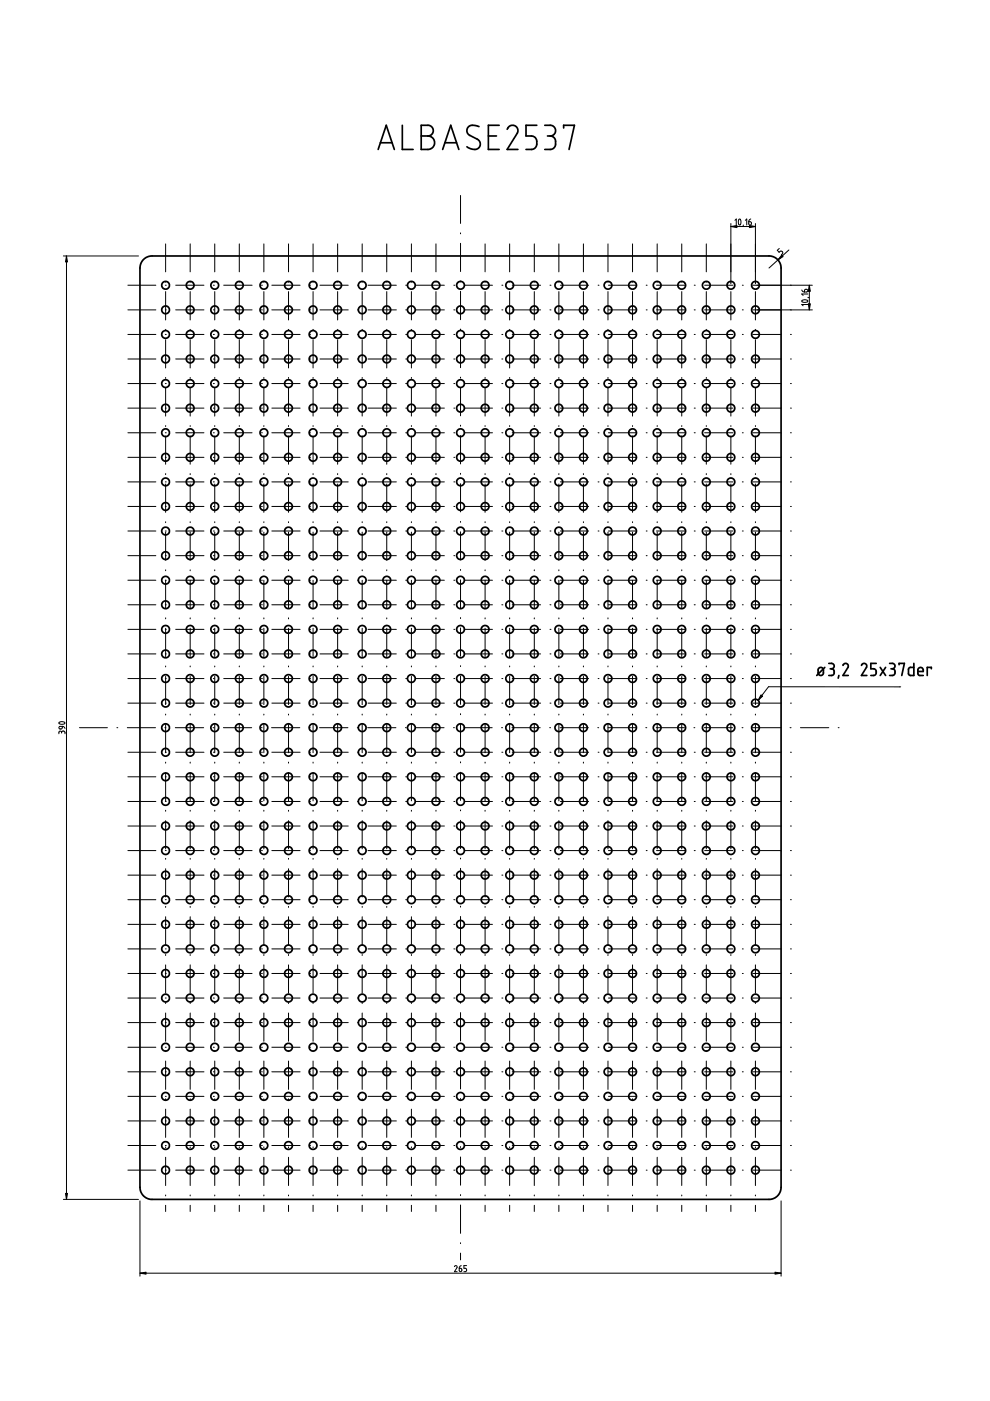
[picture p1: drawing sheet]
<svg xmlns="http://www.w3.org/2000/svg" width="210mm" height="297mm" viewBox="0 0 210 297" stroke-linecap="round" stroke-linejoin="round" font-family="sans-serif">
<g fill="none" stroke="#000" stroke-width=".36">
<path d="M80.2 31.7l1.7-5.1 1.7 5.1M80.6 30.3h2.5M85.3 26.6v5.1h2.3M89.3 26.6h1.8l.4 .2 .3 .5 .1 .5-.2 .5-.5 .4-.5 .1 1 .4 .4 .8-.2 1-.7 .6-1.9 .1zM89.3 28.8h1.4M93.9 31.7l1.7-5.1 1.7 5.1M94.3 30.3h2.5M101.6 26.8l-1.1-.2h-.8l-.5 .5-.2 .8 .5 .8 2 1 .3 .7-.1 .7-.3 .4-.6 .2-1-.1-.8-.5M103.5 28.8h1.8M105.8 26.6h-2.3v5.1h2.3M107.5 27.4l.4-.6 .6-.2 .8 .1 .4 .5v1l-2.2 3.5h2.3M113.8 26.6h-2.3v2.2l1.6 .1 .4 .3 .3 .7v.9l-.5 .7-.5 .2h-1.3"/>
<path d="M115.5 26.6h1.5l.4 .2 .3 .5 .1 .5-.2 .5-.5 .4-.5 .1M116.1 28.8h.5M116.6 28.8l.7 .2 .4 .5v1.6l-.7 .5-1.5 .1M119.5 27.1v-.5h2.3l-1.2 5.1M30.3 55.2l.8-.7 .9-.2h131.3l1.1 .3 .7 .8 .5 1.3v195.2l-.4 1.3-.8 .7-1.1 .4h-131.3l-1.1-.4-.8-.7-.4-1.3v-195.2l.2-.9zM173.6 141.6l.6-.1 .4 .4v.9l-.3 .4h-.5l-.3-.3v-1zM174.9 141.5l-1.7 1.7M175.7 140.7h.8l.3 .3v.5l-.5 .3M176 141.8h.3M176.3 141.8l.5 .3v.7l-.2 .4h-.9M177.9 143.2l-.2 .6M178.7 141.1l.5-.4 .6 .3v.4l-1.1 1.8h1.2"/>
<path d="M182.6 141.1l.4-.4h.3l.4 .2 .1 .3-1.2 2h1.2M185.8 140.7h-1.2v1.1h.8l.4 .5v.5l-.3 .3-.9 .1M186.6 141.5l1.2 1.7M187.8 141.5l-1.2 1.7M188.6 140.7h.8l.3 .3v.5l-.5 .3M188.9 141.8h.3M189.2 141.8l.5 .3v.8l-.3 .3h-.8M190.6 140.9v-.2h1.1l-.5 2.5M193.8 140.7v2.5l-1-.1-.2-.2 .1-1.2 .3-.2h.8M194.6 142.4h1.1v-.5l-.2-.3-.4-.1-.4 .2-.1 1.1 .3 .4h.8M197.5 141.8v-.3h-.9v1.7"/>
<circle cx="35.1" cy="60.5" r=".82"/>
<circle cx="35.1" cy="65.7" r=".82"/>
<circle cx="35.1" cy="70.9" r=".82"/>
<circle cx="35.1" cy="76.1" r=".82"/>
<circle cx="40.3" cy="60.5" r=".83"/>
<circle cx="40.3" cy="65.7" r=".83"/>
<circle cx="40.3" cy="76.1" r=".82"/>
<circle cx="40.3" cy="70.9" r=".82"/>
<circle cx="45.5" cy="65.7" r=".83"/>
<circle cx="45.5" cy="60.5" r=".83"/>
<circle cx="45.5" cy="70.9" r=".82"/>
<circle cx="45.5" cy="76.1" r=".82"/>
<circle cx="50.7" cy="65.7" r=".83"/>
<circle cx="50.7" cy="60.5" r=".83"/>
<circle cx="50.7" cy="70.9" r=".82"/>
<circle cx="50.7" cy="76.1" r=".82"/>
<circle cx="55.9" cy="60.5" r=".82"/>
<circle cx="55.9" cy="65.7" r=".82"/>
<circle cx="56" cy="70.9" r=".82"/>
<circle cx="56" cy="76.1" r=".82"/>
<circle cx="61.2" cy="60.5" r=".82"/>
<circle cx="61.2" cy="65.7" r=".82"/>
<circle cx="61.2" cy="76.1" r=".82"/>
<circle cx="61.2" cy="70.9" r=".82"/>
<circle cx="66.4" cy="60.5" r=".83"/>
<circle cx="66.4" cy="65.7" r=".83"/>
<circle cx="66.4" cy="70.9" r=".82"/>
<circle cx="66.4" cy="76.1" r=".82"/>
<circle cx="71.6" cy="65.7" r=".83"/>
<circle cx="71.6" cy="60.5" r=".83"/>
<circle cx="71.6" cy="70.9" r=".82"/>
<circle cx="71.6" cy="76.1" r=".82"/>
<circle cx="76.8" cy="65.7" r=".83"/>
<circle cx="76.8" cy="60.5" r=".83"/>
<circle cx="76.8" cy="76.1" r=".82"/>
<circle cx="76.8" cy="70.9" r=".82"/>
<circle cx="82" cy="60.5" r=".82"/>
<circle cx="82" cy="65.7" r=".82"/>
<circle cx="82" cy="70.9" r=".82"/>
<circle cx="82" cy="76.1" r=".82"/>
<circle cx="87.2" cy="60.5" r=".82"/>
<circle cx="87.2" cy="65.7" r=".82"/>
<circle cx="87.2" cy="70.9" r=".82"/>
<circle cx="87.2" cy="76.1" r=".82"/>
<circle cx="92.4" cy="60.5" r=".83"/>
<circle cx="92.4" cy="65.7" r=".83"/>
<circle cx="92.4" cy="70.9" r=".82"/>
<circle cx="92.4" cy="76.1" r=".82"/>
<circle cx="97.6" cy="65.7" r=".83"/>
<circle cx="97.6" cy="60.5" r=".83"/>
<circle cx="97.6" cy="76.1" r=".82"/>
<circle cx="97.6" cy="70.9" r=".82"/>
<circle cx="102.8" cy="65.7" r=".83"/>
<circle cx="102.8" cy="60.5" r=".83"/>
<circle cx="102.9" cy="76.1" r=".82"/>
<circle cx="102.9" cy="70.9" r=".82"/>
<circle cx="108.1" cy="60.5" r=".82"/>
<circle cx="108.1" cy="65.7" r=".82"/>
<circle cx="108.1" cy="76.1" r=".82"/>
<circle cx="108.1" cy="70.9" r=".82"/>
<circle cx="113.3" cy="60.5" r=".82"/>
<circle cx="113.3" cy="65.7" r=".82"/>
<circle cx="113.3" cy="76.1" r=".82"/>
<circle cx="113.3" cy="70.9" r=".82"/>
<circle cx="118.5" cy="60.5" r=".83"/>
<circle cx="118.5" cy="65.7" r=".83"/>
<circle cx="118.5" cy="76.1" r=".82"/>
<circle cx="118.5" cy="70.9" r=".82"/>
<circle cx="123.7" cy="65.7" r=".83"/>
<circle cx="123.7" cy="60.5" r=".83"/>
<circle cx="123.7" cy="76.1" r=".82"/>
<circle cx="123.7" cy="70.9" r=".82"/>
<circle cx="128.9" cy="65.7" r=".83"/>
<circle cx="128.9" cy="60.5" r=".83"/>
<circle cx="128.9" cy="70.9" r=".82"/>
<circle cx="128.9" cy="76.1" r=".82"/>
<circle cx="134.1" cy="60.5" r=".82"/>
<circle cx="134.1" cy="65.7" r=".82"/>
<circle cx="134.1" cy="70.9" r=".82"/>
<circle cx="134.1" cy="76.1" r=".82"/>
<circle cx="139.3" cy="60.5" r=".82"/>
<circle cx="139.3" cy="65.7" r=".82"/>
<circle cx="139.3" cy="70.9" r=".82"/>
<circle cx="139.3" cy="76.1" r=".82"/>
<circle cx="144.5" cy="60.5" r=".83"/>
<circle cx="144.5" cy="65.7" r=".83"/>
<circle cx="144.6" cy="70.9" r=".82"/>
<circle cx="144.6" cy="76.1" r=".82"/>
<circle cx="149.8" cy="65.7" r=".83"/>
<circle cx="149.8" cy="60.5" r=".83"/>
<circle cx="149.8" cy="76.1" r=".82"/>
<circle cx="149.8" cy="70.9" r=".82"/>
<circle cx="155" cy="65.7" r=".83"/>
<circle cx="155" cy="60.5" r=".83"/>
<circle cx="155" cy="76.1" r=".82"/>
<circle cx="155" cy="70.9" r=".82"/>
<circle cx="160.2" cy="60.5" r=".82"/>
<circle cx="160.2" cy="65.7" r=".82"/>
<circle cx="160.2" cy="76.1" r=".82"/>
<circle cx="160.2" cy="70.9" r=".82"/>
<circle cx="35.1" cy="81.3" r=".82"/>
<circle cx="35.1" cy="86.5" r=".82"/>
<circle cx="35.1" cy="91.7" r=".82"/>
<circle cx="35.1" cy="97" r=".82"/>
<circle cx="40.3" cy="86.5" r=".83"/>
<circle cx="40.3" cy="81.3" r=".83"/>
<circle cx="40.3" cy="91.7" r=".83"/>
<circle cx="40.3" cy="97" r=".82"/>
<circle cx="45.5" cy="91.7" r=".83"/>
<circle cx="45.5" cy="81.3" r=".83"/>
<circle cx="45.5" cy="86.5" r=".83"/>
<circle cx="45.5" cy="97" r=".82"/>
<circle cx="50.7" cy="91.7" r=".83"/>
<circle cx="50.7" cy="86.5" r=".83"/>
<circle cx="50.7" cy="81.3" r=".83"/>
<circle cx="50.7" cy="97" r=".82"/>
<circle cx="55.9" cy="86.5" r=".82"/>
<circle cx="55.9" cy="81.3" r=".82"/>
<circle cx="55.9" cy="91.7" r=".82"/>
<circle cx="56" cy="97" r=".82"/>
<circle cx="61.2" cy="81.3" r=".82"/>
<circle cx="61.2" cy="86.5" r=".82"/>
<circle cx="61.2" cy="91.7" r=".82"/>
<circle cx="61.2" cy="97" r=".82"/>
<circle cx="66.4" cy="81.3" r=".83"/>
<circle cx="66.4" cy="86.5" r=".83"/>
<circle cx="66.4" cy="91.7" r=".83"/>
<circle cx="66.4" cy="97" r=".82"/>
<circle cx="71.6" cy="91.7" r=".83"/>
<circle cx="71.6" cy="86.5" r=".83"/>
<circle cx="71.6" cy="81.3" r=".83"/>
<circle cx="71.6" cy="97" r=".82"/>
<circle cx="76.8" cy="91.7" r=".83"/>
<circle cx="76.8" cy="86.5" r=".83"/>
<circle cx="76.8" cy="81.3" r=".83"/>
<circle cx="76.8" cy="97" r=".82"/>
<circle cx="82" cy="86.5" r=".82"/>
<circle cx="82" cy="81.3" r=".82"/>
<circle cx="82" cy="91.7" r=".82"/>
<circle cx="82" cy="97" r=".82"/>
<circle cx="87.2" cy="86.5" r=".82"/>
<circle cx="87.2" cy="81.3" r=".82"/>
<circle cx="87.2" cy="91.7" r=".82"/>
<circle cx="87.2" cy="97" r=".82"/>
<circle cx="92.4" cy="86.5" r=".83"/>
<circle cx="92.4" cy="81.3" r=".83"/>
<circle cx="92.4" cy="91.7" r=".83"/>
<circle cx="92.4" cy="97" r=".82"/>
<circle cx="97.6" cy="91.7" r=".83"/>
<circle cx="97.6" cy="86.5" r=".83"/>
<circle cx="97.6" cy="81.3" r=".83"/>
<circle cx="97.6" cy="97" r=".82"/>
<circle cx="102.8" cy="91.7" r=".83"/>
<circle cx="102.8" cy="86.5" r=".83"/>
<circle cx="102.8" cy="81.3" r=".83"/>
<circle cx="102.9" cy="97" r=".82"/>
<circle cx="108.1" cy="86.5" r=".82"/>
<circle cx="108.1" cy="81.3" r=".82"/>
<circle cx="108.1" cy="91.7" r=".82"/>
<circle cx="108.1" cy="97" r=".82"/>
<circle cx="113.3" cy="86.5" r=".82"/>
<circle cx="113.3" cy="81.3" r=".82"/>
<circle cx="113.3" cy="91.7" r=".82"/>
<circle cx="113.3" cy="97" r=".82"/>
<circle cx="118.5" cy="81.3" r=".83"/>
<circle cx="118.5" cy="86.5" r=".83"/>
<circle cx="118.5" cy="91.7" r=".83"/>
<circle cx="118.5" cy="97" r=".82"/>
<circle cx="123.7" cy="91.7" r=".83"/>
<circle cx="123.7" cy="86.5" r=".83"/>
<circle cx="123.7" cy="81.3" r=".83"/>
<circle cx="123.7" cy="97" r=".82"/>
<circle cx="128.9" cy="91.7" r=".83"/>
<circle cx="128.9" cy="86.5" r=".83"/>
<circle cx="128.9" cy="81.3" r=".83"/>
<circle cx="128.9" cy="97" r=".82"/>
<circle cx="134.1" cy="86.5" r=".82"/>
<circle cx="134.1" cy="81.3" r=".82"/>
<circle cx="134.1" cy="91.7" r=".82"/>
<circle cx="134.1" cy="97" r=".82"/>
<circle cx="139.3" cy="86.5" r=".82"/>
<circle cx="139.3" cy="81.3" r=".82"/>
<circle cx="139.3" cy="91.7" r=".82"/>
<circle cx="139.3" cy="97" r=".82"/>
<circle cx="144.5" cy="86.5" r=".83"/>
<circle cx="144.5" cy="81.3" r=".83"/>
<circle cx="144.5" cy="91.7" r=".83"/>
<circle cx="144.6" cy="97" r=".82"/>
<circle cx="149.8" cy="91.7" r=".83"/>
<circle cx="149.8" cy="86.5" r=".83"/>
<circle cx="149.8" cy="81.3" r=".83"/>
<circle cx="149.8" cy="97" r=".82"/>
<circle cx="155" cy="91.7" r=".83"/>
<circle cx="155" cy="86.5" r=".83"/>
<circle cx="155" cy="81.3" r=".83"/>
<circle cx="155" cy="97" r=".82"/>
<circle cx="160.2" cy="86.5" r=".82"/>
<circle cx="160.2" cy="81.3" r=".82"/>
<circle cx="160.2" cy="91.7" r=".82"/>
<circle cx="160.2" cy="97" r=".82"/>
<circle cx="35.1" cy="107.4" r=".82"/>
<circle cx="35.1" cy="112.6" r=".82"/>
<circle cx="35.1" cy="117.8" r=".82"/>
<circle cx="35.1" cy="102.2" r=".82"/>
<circle cx="40.3" cy="107.4" r=".83"/>
<circle cx="40.3" cy="112.6" r=".83"/>
<circle cx="40.3" cy="117.8" r=".83"/>
<circle cx="40.3" cy="102.2" r=".82"/>
<circle cx="45.5" cy="117.8" r=".83"/>
<circle cx="45.5" cy="107.4" r=".83"/>
<circle cx="45.5" cy="112.6" r=".83"/>
<circle cx="45.5" cy="102.2" r=".82"/>
<circle cx="50.7" cy="117.8" r=".83"/>
<circle cx="50.7" cy="112.6" r=".83"/>
<circle cx="50.7" cy="107.4" r=".83"/>
<circle cx="50.7" cy="102.2" r=".82"/>
<circle cx="55.9" cy="107.4" r=".82"/>
<circle cx="55.9" cy="112.6" r=".82"/>
<circle cx="55.9" cy="117.8" r=".82"/>
<circle cx="56" cy="102.2" r=".82"/>
<circle cx="61.2" cy="112.6" r=".82"/>
<circle cx="61.2" cy="107.4" r=".82"/>
<circle cx="61.2" cy="117.8" r=".82"/>
<circle cx="61.2" cy="102.2" r=".82"/>
<circle cx="66.4" cy="107.4" r=".83"/>
<circle cx="66.4" cy="112.6" r=".83"/>
<circle cx="66.4" cy="117.8" r=".83"/>
<circle cx="66.4" cy="102.2" r=".82"/>
<circle cx="71.6" cy="117.8" r=".83"/>
<circle cx="71.6" cy="107.4" r=".83"/>
<circle cx="71.6" cy="112.6" r=".83"/>
<circle cx="71.6" cy="102.2" r=".82"/>
<circle cx="76.8" cy="117.8" r=".83"/>
<circle cx="76.8" cy="107.4" r=".83"/>
<circle cx="76.8" cy="112.6" r=".83"/>
<circle cx="76.8" cy="102.2" r=".82"/>
<circle cx="82" cy="112.6" r=".82"/>
<circle cx="82" cy="107.4" r=".82"/>
<circle cx="82" cy="117.8" r=".82"/>
<circle cx="82" cy="102.2" r=".82"/>
<circle cx="87.2" cy="107.4" r=".82"/>
<circle cx="87.2" cy="112.6" r=".82"/>
<circle cx="87.2" cy="117.8" r=".82"/>
<circle cx="87.2" cy="102.2" r=".82"/>
<circle cx="92.4" cy="107.4" r=".83"/>
<circle cx="92.4" cy="112.6" r=".83"/>
<circle cx="92.4" cy="117.8" r=".83"/>
<circle cx="92.4" cy="102.2" r=".82"/>
<circle cx="97.6" cy="117.8" r=".83"/>
<circle cx="97.6" cy="107.4" r=".83"/>
<circle cx="97.6" cy="112.6" r=".83"/>
<circle cx="97.6" cy="102.2" r=".82"/>
<circle cx="102.8" cy="117.8" r=".83"/>
<circle cx="102.8" cy="107.4" r=".83"/>
<circle cx="102.8" cy="112.6" r=".83"/>
<circle cx="102.9" cy="102.2" r=".82"/>
<circle cx="108.1" cy="112.6" r=".82"/>
<circle cx="108.1" cy="107.4" r=".82"/>
<circle cx="108.1" cy="117.8" r=".82"/>
<circle cx="108.1" cy="102.2" r=".82"/>
<circle cx="113.3" cy="107.4" r=".82"/>
<circle cx="113.3" cy="112.6" r=".82"/>
<circle cx="113.3" cy="117.8" r=".82"/>
<circle cx="113.3" cy="102.2" r=".82"/>
<circle cx="118.5" cy="107.4" r=".83"/>
<circle cx="118.5" cy="112.6" r=".83"/>
<circle cx="118.5" cy="117.8" r=".83"/>
<circle cx="118.5" cy="102.2" r=".82"/>
<circle cx="123.7" cy="117.8" r=".83"/>
<circle cx="123.7" cy="107.4" r=".83"/>
<circle cx="123.7" cy="112.6" r=".83"/>
<circle cx="123.7" cy="102.2" r=".82"/>
<circle cx="128.9" cy="117.8" r=".83"/>
<circle cx="128.9" cy="112.6" r=".83"/>
<circle cx="128.9" cy="107.4" r=".83"/>
<circle cx="128.9" cy="102.2" r=".82"/>
<circle cx="134.1" cy="112.6" r=".82"/>
<circle cx="134.1" cy="107.4" r=".82"/>
<circle cx="134.1" cy="117.8" r=".82"/>
<circle cx="134.1" cy="102.2" r=".82"/>
<circle cx="139.3" cy="107.4" r=".82"/>
<circle cx="139.3" cy="112.6" r=".82"/>
<circle cx="139.3" cy="117.8" r=".82"/>
<circle cx="139.3" cy="102.2" r=".82"/>
<circle cx="144.5" cy="107.4" r=".83"/>
<circle cx="144.5" cy="112.6" r=".83"/>
<circle cx="144.5" cy="117.8" r=".83"/>
<circle cx="144.6" cy="102.2" r=".82"/>
<circle cx="149.8" cy="117.8" r=".83"/>
<circle cx="149.8" cy="107.4" r=".83"/>
<circle cx="149.8" cy="112.6" r=".83"/>
<circle cx="149.8" cy="102.2" r=".82"/>
<circle cx="155" cy="117.8" r=".83"/>
<circle cx="155" cy="112.6" r=".83"/>
<circle cx="155" cy="107.4" r=".83"/>
<circle cx="155" cy="102.2" r=".82"/>
<circle cx="160.2" cy="112.6" r=".82"/>
<circle cx="160.2" cy="107.4" r=".82"/>
<circle cx="160.2" cy="117.8" r=".82"/>
<circle cx="160.2" cy="102.2" r=".82"/>
<circle cx="35.1" cy="133.4" r=".82"/>
<circle cx="35.1" cy="138.6" r=".82"/>
<circle cx="35.1" cy="128.2" r=".82"/>
<circle cx="35.1" cy="123" r=".82"/>
<circle cx="40.3" cy="133.4" r=".83"/>
<circle cx="40.3" cy="138.6" r=".83"/>
<circle cx="40.3" cy="128.2" r=".82"/>
<circle cx="40.3" cy="123" r=".82"/>
<circle cx="45.5" cy="133.4" r=".83"/>
<circle cx="45.5" cy="138.7" r=".83"/>
<circle cx="45.5" cy="128.2" r=".82"/>
<circle cx="45.5" cy="123" r=".82"/>
<circle cx="50.7" cy="133.4" r=".83"/>
<circle cx="50.7" cy="138.7" r=".83"/>
<circle cx="50.7" cy="128.2" r=".82"/>
<circle cx="50.7" cy="123" r=".82"/>
<circle cx="55.9" cy="133.4" r=".82"/>
<circle cx="55.9" cy="138.6" r=".82"/>
<circle cx="56" cy="128.2" r=".82"/>
<circle cx="56" cy="123" r=".82"/>
<circle cx="61.2" cy="133.4" r=".82"/>
<circle cx="61.2" cy="138.6" r=".82"/>
<circle cx="61.2" cy="128.2" r=".82"/>
<circle cx="61.2" cy="123" r=".82"/>
<circle cx="66.4" cy="133.4" r=".83"/>
<circle cx="66.4" cy="138.6" r=".83"/>
<circle cx="66.4" cy="128.2" r=".82"/>
<circle cx="66.4" cy="123" r=".82"/>
<circle cx="71.6" cy="138.7" r=".83"/>
<circle cx="71.6" cy="133.4" r=".83"/>
<circle cx="71.6" cy="128.2" r=".82"/>
<circle cx="71.6" cy="123" r=".82"/>
<circle cx="76.8" cy="138.7" r=".83"/>
<circle cx="76.8" cy="133.4" r=".83"/>
<circle cx="76.8" cy="128.2" r=".82"/>
<circle cx="76.8" cy="123" r=".82"/>
<circle cx="82" cy="138.6" r=".82"/>
<circle cx="82" cy="133.4" r=".82"/>
<circle cx="82" cy="128.2" r=".82"/>
<circle cx="82" cy="123" r=".82"/>
<circle cx="87.2" cy="133.4" r=".82"/>
<circle cx="87.2" cy="138.6" r=".82"/>
<circle cx="87.2" cy="128.2" r=".82"/>
<circle cx="87.2" cy="123" r=".82"/>
<circle cx="92.4" cy="138.6" r=".83"/>
<circle cx="92.4" cy="133.4" r=".83"/>
<circle cx="92.4" cy="123" r=".82"/>
<circle cx="92.4" cy="128.2" r=".82"/>
<circle cx="97.6" cy="133.4" r=".83"/>
<circle cx="97.6" cy="138.7" r=".83"/>
<circle cx="97.6" cy="128.2" r=".82"/>
<circle cx="97.6" cy="123" r=".82"/>
<circle cx="102.8" cy="138.7" r=".83"/>
<circle cx="102.8" cy="133.4" r=".83"/>
<circle cx="102.9" cy="128.2" r=".82"/>
<circle cx="102.9" cy="123" r=".82"/>
<circle cx="108.1" cy="133.4" r=".82"/>
<circle cx="108.1" cy="138.6" r=".82"/>
<circle cx="108.1" cy="128.2" r=".82"/>
<circle cx="108.1" cy="123" r=".82"/>
<circle cx="113.3" cy="133.4" r=".82"/>
<circle cx="113.3" cy="138.6" r=".82"/>
<circle cx="113.3" cy="128.2" r=".82"/>
<circle cx="113.3" cy="123" r=".82"/>
<circle cx="118.5" cy="138.6" r=".83"/>
<circle cx="118.5" cy="133.4" r=".83"/>
<circle cx="118.5" cy="123" r=".82"/>
<circle cx="118.5" cy="128.2" r=".82"/>
<circle cx="123.7" cy="133.4" r=".83"/>
<circle cx="123.7" cy="138.7" r=".83"/>
<circle cx="123.7" cy="128.2" r=".82"/>
<circle cx="123.7" cy="123" r=".82"/>
<circle cx="128.9" cy="138.7" r=".83"/>
<circle cx="128.9" cy="133.4" r=".83"/>
<circle cx="128.9" cy="128.2" r=".82"/>
<circle cx="128.9" cy="123" r=".82"/>
<circle cx="134.1" cy="133.4" r=".82"/>
<circle cx="134.1" cy="138.6" r=".82"/>
<circle cx="134.1" cy="128.2" r=".82"/>
<circle cx="134.1" cy="123" r=".82"/>
<circle cx="139.3" cy="133.4" r=".82"/>
<circle cx="139.3" cy="138.6" r=".82"/>
<circle cx="139.3" cy="128.2" r=".82"/>
<circle cx="139.3" cy="123" r=".82"/>
<circle cx="144.5" cy="133.4" r=".83"/>
<circle cx="144.5" cy="138.6" r=".83"/>
<circle cx="144.6" cy="123" r=".82"/>
<circle cx="144.6" cy="128.2" r=".82"/>
<circle cx="149.8" cy="138.7" r=".83"/>
<circle cx="149.8" cy="133.4" r=".83"/>
<circle cx="149.8" cy="128.2" r=".82"/>
<circle cx="149.8" cy="123" r=".82"/>
<circle cx="155" cy="133.4" r=".83"/>
<circle cx="155" cy="138.7" r=".83"/>
<circle cx="155" cy="128.2" r=".82"/>
<circle cx="155" cy="123" r=".82"/>
<circle cx="160.2" cy="133.4" r=".82"/>
<circle cx="160.2" cy="138.6" r=".82"/>
<circle cx="160.2" cy="128.2" r=".82"/>
<circle cx="160.2" cy="123" r=".82"/>
<circle cx="35.1" cy="159.5" r=".82"/>
<circle cx="35.1" cy="143.9" r=".82"/>
<circle cx="35.1" cy="149.1" r=".82"/>
<circle cx="35.1" cy="154.3" r=".82"/>
<circle cx="40.3" cy="159.5" r=".83"/>
<circle cx="40.3" cy="143.9" r=".83"/>
<circle cx="40.3" cy="149.1" r=".82"/>
<circle cx="40.3" cy="154.3" r=".82"/>
<circle cx="45.5" cy="143.9" r=".83"/>
<circle cx="45.5" cy="159.5" r=".83"/>
<circle cx="45.5" cy="154.3" r=".82"/>
<circle cx="45.5" cy="149.1" r=".82"/>
<circle cx="50.7" cy="143.9" r=".83"/>
<circle cx="50.7" cy="159.5" r=".83"/>
<circle cx="50.7" cy="149.1" r=".82"/>
<circle cx="50.7" cy="154.3" r=".82"/>
<circle cx="55.9" cy="159.5" r=".82"/>
<circle cx="55.9" cy="143.9" r=".82"/>
<circle cx="56" cy="154.3" r=".82"/>
<circle cx="56" cy="149.1" r=".82"/>
<circle cx="61.2" cy="159.5" r=".82"/>
<circle cx="61.2" cy="143.9" r=".82"/>
<circle cx="61.2" cy="149.1" r=".82"/>
<circle cx="61.2" cy="154.3" r=".82"/>
<circle cx="66.4" cy="159.5" r=".83"/>
<circle cx="66.4" cy="143.9" r=".83"/>
<circle cx="66.4" cy="149.1" r=".82"/>
<circle cx="66.4" cy="154.3" r=".82"/>
<circle cx="71.6" cy="143.9" r=".83"/>
<circle cx="71.6" cy="159.5" r=".83"/>
<circle cx="71.6" cy="149.1" r=".82"/>
<circle cx="71.6" cy="154.3" r=".82"/>
<circle cx="76.8" cy="143.9" r=".83"/>
<circle cx="76.8" cy="159.5" r=".83"/>
<circle cx="76.8" cy="149.1" r=".82"/>
<circle cx="76.8" cy="154.3" r=".82"/>
<circle cx="82" cy="159.5" r=".82"/>
<circle cx="82" cy="143.9" r=".82"/>
<circle cx="82" cy="154.3" r=".82"/>
<circle cx="82" cy="149.1" r=".82"/>
<circle cx="87.2" cy="159.5" r=".82"/>
<circle cx="87.2" cy="143.9" r=".82"/>
<circle cx="87.2" cy="154.3" r=".82"/>
<circle cx="87.2" cy="149.1" r=".82"/>
<circle cx="92.4" cy="159.5" r=".83"/>
<circle cx="92.4" cy="143.9" r=".83"/>
<circle cx="92.4" cy="154.3" r=".82"/>
<circle cx="92.4" cy="149.1" r=".82"/>
<circle cx="97.6" cy="143.9" r=".83"/>
<circle cx="97.6" cy="159.5" r=".83"/>
<circle cx="97.6" cy="154.3" r=".82"/>
<circle cx="97.6" cy="149.1" r=".82"/>
<circle cx="102.8" cy="143.9" r=".83"/>
<circle cx="102.8" cy="159.5" r=".83"/>
<circle cx="102.9" cy="149.1" r=".82"/>
<circle cx="102.9" cy="154.3" r=".82"/>
<circle cx="108.1" cy="159.5" r=".82"/>
<circle cx="108.1" cy="143.9" r=".82"/>
<circle cx="108.1" cy="154.3" r=".82"/>
<circle cx="108.1" cy="149.1" r=".82"/>
<circle cx="113.3" cy="159.5" r=".82"/>
<circle cx="113.3" cy="143.9" r=".82"/>
<circle cx="113.3" cy="149.1" r=".82"/>
<circle cx="113.3" cy="154.3" r=".82"/>
<circle cx="118.5" cy="159.5" r=".83"/>
<circle cx="118.5" cy="143.9" r=".83"/>
<circle cx="118.5" cy="149.1" r=".82"/>
<circle cx="118.5" cy="154.3" r=".82"/>
<circle cx="123.7" cy="143.9" r=".83"/>
<circle cx="123.7" cy="159.5" r=".83"/>
<circle cx="123.7" cy="154.3" r=".82"/>
<circle cx="123.7" cy="149.1" r=".82"/>
<circle cx="128.9" cy="143.9" r=".83"/>
<circle cx="128.9" cy="159.5" r=".83"/>
<circle cx="128.9" cy="149.1" r=".82"/>
<circle cx="128.9" cy="154.3" r=".82"/>
<circle cx="134.1" cy="159.5" r=".82"/>
<circle cx="134.1" cy="143.9" r=".82"/>
<circle cx="134.1" cy="154.3" r=".82"/>
<circle cx="134.1" cy="149.1" r=".82"/>
<circle cx="139.3" cy="159.5" r=".82"/>
<circle cx="139.3" cy="143.9" r=".82"/>
<circle cx="139.3" cy="149.1" r=".82"/>
<circle cx="139.3" cy="154.3" r=".82"/>
<circle cx="144.5" cy="159.5" r=".83"/>
<circle cx="144.5" cy="143.9" r=".83"/>
<circle cx="144.6" cy="149.1" r=".82"/>
<circle cx="144.6" cy="154.3" r=".82"/>
<circle cx="149.8" cy="143.9" r=".83"/>
<circle cx="149.8" cy="159.5" r=".83"/>
<circle cx="149.8" cy="149.1" r=".82"/>
<circle cx="149.8" cy="154.3" r=".82"/>
<circle cx="155" cy="143.9" r=".83"/>
<circle cx="155" cy="159.5" r=".83"/>
<circle cx="155" cy="149.1" r=".82"/>
<circle cx="155" cy="154.3" r=".82"/>
<circle cx="160.2" cy="159.5" r=".82"/>
<circle cx="160.2" cy="143.9" r=".82"/>
<circle cx="160.2" cy="154.3" r=".82"/>
<circle cx="160.2" cy="149.1" r=".82"/>
<circle cx="35.1" cy="164.7" r=".82"/>
<circle cx="35.1" cy="169.9" r=".82"/>
<circle cx="35.1" cy="175.1" r=".82"/>
<circle cx="40.3" cy="164.7" r=".83"/>
<circle cx="40.3" cy="169.9" r=".83"/>
<circle cx="40.3" cy="175.1" r=".82"/>
<circle cx="45.5" cy="169.9" r=".83"/>
<circle cx="45.5" cy="164.7" r=".83"/>
<circle cx="45.5" cy="175.1" r=".82"/>
<circle cx="50.7" cy="169.9" r=".83"/>
<circle cx="50.7" cy="164.7" r=".83"/>
<circle cx="50.7" cy="175.1" r=".82"/>
<circle cx="55.9" cy="164.7" r=".82"/>
<circle cx="55.9" cy="169.9" r=".82"/>
<circle cx="56" cy="175.1" r=".82"/>
<circle cx="61.2" cy="164.7" r=".82"/>
<circle cx="61.2" cy="169.9" r=".82"/>
<circle cx="61.2" cy="175.1" r=".82"/>
<circle cx="66.4" cy="164.7" r=".83"/>
<circle cx="66.4" cy="169.9" r=".83"/>
<circle cx="66.4" cy="175.1" r=".82"/>
<circle cx="71.6" cy="169.9" r=".83"/>
<circle cx="71.6" cy="164.7" r=".83"/>
<circle cx="71.6" cy="175.1" r=".82"/>
<circle cx="76.8" cy="169.9" r=".83"/>
<circle cx="76.8" cy="164.7" r=".83"/>
<circle cx="76.8" cy="175.1" r=".82"/>
<circle cx="82" cy="164.7" r=".82"/>
<circle cx="82" cy="169.9" r=".82"/>
<circle cx="82" cy="175.1" r=".82"/>
<circle cx="87.2" cy="164.7" r=".82"/>
<circle cx="87.2" cy="169.9" r=".82"/>
<circle cx="87.2" cy="175.1" r=".82"/>
<circle cx="92.4" cy="164.7" r=".83"/>
<circle cx="92.4" cy="169.9" r=".83"/>
<circle cx="92.4" cy="175.1" r=".82"/>
<circle cx="97.6" cy="169.9" r=".83"/>
<circle cx="97.6" cy="164.7" r=".83"/>
<circle cx="97.6" cy="175.1" r=".82"/>
<circle cx="102.8" cy="169.9" r=".83"/>
<circle cx="102.8" cy="164.7" r=".83"/>
<circle cx="102.9" cy="175.1" r=".82"/>
<circle cx="108.1" cy="164.7" r=".82"/>
<circle cx="108.1" cy="169.9" r=".82"/>
<circle cx="108.1" cy="175.1" r=".82"/>
<circle cx="113.3" cy="164.7" r=".82"/>
<circle cx="113.3" cy="169.9" r=".82"/>
<circle cx="113.3" cy="175.1" r=".82"/>
<circle cx="118.5" cy="164.7" r=".83"/>
<circle cx="118.5" cy="169.9" r=".83"/>
<circle cx="118.5" cy="175.1" r=".82"/>
<circle cx="123.7" cy="169.9" r=".83"/>
<circle cx="123.7" cy="164.7" r=".83"/>
<circle cx="123.7" cy="175.1" r=".82"/>
<circle cx="128.9" cy="169.9" r=".83"/>
<circle cx="128.9" cy="164.7" r=".83"/>
<circle cx="128.9" cy="175.1" r=".82"/>
<circle cx="134.1" cy="164.7" r=".82"/>
<circle cx="134.1" cy="169.9" r=".82"/>
<circle cx="134.1" cy="175.1" r=".82"/>
<circle cx="139.3" cy="164.7" r=".82"/>
<circle cx="139.3" cy="169.9" r=".82"/>
<circle cx="139.3" cy="175.1" r=".82"/>
<circle cx="144.5" cy="164.7" r=".83"/>
<circle cx="144.5" cy="169.9" r=".83"/>
<circle cx="144.6" cy="175.1" r=".82"/>
<circle cx="149.8" cy="169.9" r=".83"/>
<circle cx="149.8" cy="164.7" r=".83"/>
<circle cx="149.8" cy="175.1" r=".82"/>
<circle cx="155" cy="169.9" r=".83"/>
<circle cx="155" cy="164.7" r=".83"/>
<circle cx="155" cy="175.1" r=".82"/>
<circle cx="160.2" cy="164.7" r=".82"/>
<circle cx="160.2" cy="169.9" r=".82"/>
<circle cx="160.2" cy="175.1" r=".82"/>
<circle cx="35.1" cy="185.6" r=".82"/>
<circle cx="35.1" cy="190.8" r=".82"/>
<circle cx="35.1" cy="196" r=".82"/>
<circle cx="35.1" cy="180.3" r=".82"/>
<circle cx="40.3" cy="190.8" r=".83"/>
<circle cx="40.3" cy="185.6" r=".83"/>
<circle cx="40.3" cy="196" r=".83"/>
<circle cx="40.3" cy="180.3" r=".82"/>
<circle cx="45.5" cy="196" r=".83"/>
<circle cx="45.5" cy="190.8" r=".83"/>
<circle cx="45.5" cy="185.6" r=".83"/>
<circle cx="45.5" cy="180.3" r=".82"/>
<circle cx="50.7" cy="196" r=".83"/>
<circle cx="50.7" cy="190.8" r=".83"/>
<circle cx="50.7" cy="185.6" r=".83"/>
<circle cx="50.7" cy="180.3" r=".82"/>
<circle cx="55.9" cy="190.8" r=".82"/>
<circle cx="55.9" cy="185.6" r=".82"/>
<circle cx="55.9" cy="196" r=".82"/>
<circle cx="56" cy="180.3" r=".82"/>
<circle cx="61.2" cy="190.8" r=".82"/>
<circle cx="61.2" cy="185.6" r=".82"/>
<circle cx="61.2" cy="196" r=".82"/>
<circle cx="61.2" cy="180.3" r=".82"/>
<circle cx="66.4" cy="190.8" r=".83"/>
<circle cx="66.4" cy="185.6" r=".83"/>
<circle cx="66.4" cy="196" r=".83"/>
<circle cx="66.4" cy="180.3" r=".82"/>
<circle cx="71.6" cy="196" r=".83"/>
<circle cx="71.6" cy="190.8" r=".83"/>
<circle cx="71.6" cy="185.6" r=".83"/>
<circle cx="71.6" cy="180.3" r=".82"/>
<circle cx="76.8" cy="196" r=".83"/>
<circle cx="76.8" cy="190.8" r=".83"/>
<circle cx="76.8" cy="185.6" r=".83"/>
<circle cx="76.8" cy="180.3" r=".82"/>
<circle cx="82" cy="190.8" r=".82"/>
<circle cx="82" cy="185.6" r=".82"/>
<circle cx="82" cy="196" r=".82"/>
<circle cx="82" cy="180.3" r=".82"/>
<circle cx="87.2" cy="190.8" r=".82"/>
<circle cx="87.2" cy="185.6" r=".82"/>
<circle cx="87.2" cy="196" r=".82"/>
<circle cx="87.2" cy="180.3" r=".82"/>
<circle cx="92.4" cy="190.8" r=".83"/>
<circle cx="92.4" cy="185.6" r=".83"/>
<circle cx="92.4" cy="196" r=".83"/>
<circle cx="92.4" cy="180.3" r=".82"/>
<circle cx="97.6" cy="196" r=".83"/>
<circle cx="97.6" cy="190.8" r=".83"/>
<circle cx="97.6" cy="185.6" r=".83"/>
<circle cx="97.6" cy="180.3" r=".82"/>
<circle cx="102.8" cy="196" r=".83"/>
<circle cx="102.8" cy="190.8" r=".83"/>
<circle cx="102.8" cy="185.6" r=".83"/>
<circle cx="102.9" cy="180.3" r=".82"/>
<circle cx="108.1" cy="190.8" r=".82"/>
<circle cx="108.1" cy="185.6" r=".82"/>
<circle cx="108.1" cy="196" r=".82"/>
<circle cx="108.1" cy="180.3" r=".82"/>
<circle cx="113.3" cy="190.8" r=".82"/>
<circle cx="113.3" cy="185.6" r=".82"/>
<circle cx="113.3" cy="196" r=".82"/>
<circle cx="113.3" cy="180.3" r=".82"/>
<circle cx="118.5" cy="185.6" r=".83"/>
<circle cx="118.5" cy="190.8" r=".83"/>
<circle cx="118.5" cy="196" r=".83"/>
<circle cx="118.5" cy="180.3" r=".82"/>
<circle cx="123.7" cy="196" r=".83"/>
<circle cx="123.7" cy="190.8" r=".83"/>
<circle cx="123.7" cy="185.6" r=".83"/>
<circle cx="123.7" cy="180.3" r=".82"/>
<circle cx="128.9" cy="196" r=".83"/>
<circle cx="128.9" cy="185.6" r=".83"/>
<circle cx="128.9" cy="190.8" r=".83"/>
<circle cx="128.9" cy="180.3" r=".82"/>
<circle cx="134.1" cy="190.8" r=".82"/>
<circle cx="134.1" cy="185.6" r=".82"/>
<circle cx="134.1" cy="196" r=".82"/>
<circle cx="134.1" cy="180.3" r=".82"/>
<circle cx="139.3" cy="185.6" r=".82"/>
<circle cx="139.3" cy="190.8" r=".82"/>
<circle cx="139.3" cy="196" r=".82"/>
<circle cx="139.3" cy="180.3" r=".82"/>
<circle cx="144.5" cy="190.8" r=".83"/>
<circle cx="144.5" cy="185.6" r=".83"/>
<circle cx="144.5" cy="196" r=".83"/>
<circle cx="144.6" cy="180.3" r=".82"/>
<circle cx="149.8" cy="196" r=".83"/>
<circle cx="149.8" cy="185.6" r=".83"/>
<circle cx="149.8" cy="190.8" r=".83"/>
<circle cx="149.8" cy="180.3" r=".82"/>
<circle cx="155" cy="196" r=".83"/>
<circle cx="155" cy="185.6" r=".83"/>
<circle cx="155" cy="190.8" r=".83"/>
<circle cx="155" cy="180.3" r=".82"/>
<circle cx="160.2" cy="190.8" r=".82"/>
<circle cx="160.2" cy="185.6" r=".82"/>
<circle cx="160.2" cy="196" r=".82"/>
<circle cx="160.2" cy="180.3" r=".82"/>
<circle cx="35.1" cy="216.8" r=".82"/>
<circle cx="35.1" cy="211.6" r=".82"/>
<circle cx="35.1" cy="201.2" r=".82"/>
<circle cx="35.1" cy="206.4" r=".82"/>
<circle cx="40.3" cy="216.8" r=".83"/>
<circle cx="40.3" cy="211.6" r=".83"/>
<circle cx="40.3" cy="201.2" r=".82"/>
<circle cx="40.3" cy="206.4" r=".82"/>
<circle cx="45.5" cy="211.6" r=".83"/>
<circle cx="45.5" cy="216.8" r=".83"/>
<circle cx="45.5" cy="201.2" r=".82"/>
<circle cx="45.5" cy="206.4" r=".82"/>
<circle cx="50.7" cy="211.6" r=".83"/>
<circle cx="50.7" cy="216.8" r=".83"/>
<circle cx="50.7" cy="201.2" r=".82"/>
<circle cx="50.7" cy="206.4" r=".82"/>
<circle cx="55.9" cy="216.8" r=".82"/>
<circle cx="55.9" cy="211.6" r=".82"/>
<circle cx="56" cy="201.2" r=".82"/>
<circle cx="56" cy="206.4" r=".82"/>
<circle cx="61.2" cy="211.6" r=".82"/>
<circle cx="61.2" cy="216.8" r=".82"/>
<circle cx="61.2" cy="206.4" r=".82"/>
<circle cx="61.2" cy="201.2" r=".82"/>
<circle cx="66.4" cy="211.6" r=".83"/>
<circle cx="66.4" cy="216.8" r=".83"/>
<circle cx="66.4" cy="201.2" r=".82"/>
<circle cx="66.4" cy="206.4" r=".82"/>
<circle cx="71.6" cy="216.8" r=".83"/>
<circle cx="71.6" cy="211.6" r=".83"/>
<circle cx="71.6" cy="206.4" r=".82"/>
<circle cx="71.6" cy="201.2" r=".82"/>
<circle cx="76.8" cy="216.8" r=".83"/>
<circle cx="76.8" cy="211.6" r=".83"/>
<circle cx="76.8" cy="201.2" r=".82"/>
<circle cx="76.8" cy="206.4" r=".82"/>
<circle cx="82" cy="211.6" r=".82"/>
<circle cx="82" cy="216.8" r=".82"/>
<circle cx="82" cy="206.4" r=".82"/>
<circle cx="82" cy="201.2" r=".82"/>
<circle cx="87.2" cy="211.6" r=".82"/>
<circle cx="87.2" cy="216.8" r=".82"/>
<circle cx="87.2" cy="201.2" r=".82"/>
<circle cx="87.2" cy="206.4" r=".82"/>
<circle cx="92.4" cy="216.8" r=".83"/>
<circle cx="92.4" cy="211.6" r=".83"/>
<circle cx="92.4" cy="201.2" r=".82"/>
<circle cx="92.4" cy="206.4" r=".82"/>
<circle cx="97.6" cy="211.6" r=".83"/>
<circle cx="97.6" cy="216.8" r=".83"/>
<circle cx="97.6" cy="206.4" r=".82"/>
<circle cx="97.6" cy="201.2" r=".82"/>
<circle cx="102.8" cy="211.6" r=".83"/>
<circle cx="102.8" cy="216.8" r=".83"/>
<circle cx="102.9" cy="201.2" r=".82"/>
<circle cx="102.9" cy="206.4" r=".82"/>
<circle cx="108.1" cy="211.6" r=".82"/>
<circle cx="108.1" cy="216.8" r=".82"/>
<circle cx="108.1" cy="201.2" r=".82"/>
<circle cx="108.1" cy="206.4" r=".82"/>
<circle cx="113.3" cy="216.8" r=".82"/>
<circle cx="113.3" cy="211.6" r=".82"/>
<circle cx="113.3" cy="201.2" r=".82"/>
<circle cx="113.3" cy="206.4" r=".82"/>
<circle cx="118.5" cy="211.6" r=".83"/>
<circle cx="118.5" cy="216.8" r=".83"/>
<circle cx="118.5" cy="201.2" r=".82"/>
<circle cx="118.5" cy="206.4" r=".82"/>
<circle cx="123.7" cy="216.8" r=".83"/>
<circle cx="123.7" cy="211.6" r=".83"/>
<circle cx="123.7" cy="201.2" r=".82"/>
<circle cx="123.7" cy="206.4" r=".82"/>
<circle cx="128.9" cy="216.8" r=".83"/>
<circle cx="128.9" cy="211.6" r=".83"/>
<circle cx="128.9" cy="206.4" r=".82"/>
<circle cx="128.9" cy="201.2" r=".82"/>
<circle cx="134.1" cy="216.8" r=".82"/>
<circle cx="134.1" cy="211.6" r=".82"/>
<circle cx="134.1" cy="206.4" r=".82"/>
<circle cx="134.1" cy="201.2" r=".82"/>
<circle cx="139.3" cy="211.6" r=".82"/>
<circle cx="139.3" cy="216.8" r=".82"/>
<circle cx="139.3" cy="201.2" r=".82"/>
<circle cx="139.3" cy="206.4" r=".82"/>
<circle cx="144.5" cy="216.8" r=".83"/>
<circle cx="144.5" cy="211.6" r=".83"/>
<circle cx="144.6" cy="201.2" r=".82"/>
<circle cx="144.6" cy="206.4" r=".82"/>
<circle cx="149.8" cy="211.6" r=".83"/>
<circle cx="149.8" cy="216.8" r=".83"/>
<circle cx="149.8" cy="201.2" r=".82"/>
<circle cx="149.8" cy="206.4" r=".82"/>
<circle cx="155" cy="211.6" r=".83"/>
<circle cx="155" cy="216.8" r=".83"/>
<circle cx="155" cy="201.2" r=".82"/>
<circle cx="155" cy="206.4" r=".82"/>
<circle cx="160.2" cy="216.8" r=".82"/>
<circle cx="160.2" cy="211.6" r=".82"/>
<circle cx="160.2" cy="206.4" r=".82"/>
<circle cx="160.2" cy="201.2" r=".82"/>
<circle cx="35.1" cy="237.7" r=".82"/>
<circle cx="35.1" cy="222" r=".82"/>
<circle cx="35.1" cy="232.4" r=".82"/>
<circle cx="35.1" cy="227.2" r=".82"/>
<circle cx="40.3" cy="237.7" r=".83"/>
<circle cx="40.3" cy="222" r=".83"/>
<circle cx="40.3" cy="227.2" r=".82"/>
<circle cx="40.3" cy="232.4" r=".82"/>
<circle cx="45.5" cy="222" r=".83"/>
<circle cx="45.5" cy="237.7" r=".83"/>
<circle cx="45.5" cy="227.2" r=".82"/>
<circle cx="45.5" cy="232.5" r=".82"/>
<circle cx="50.7" cy="222" r=".83"/>
<circle cx="50.7" cy="237.7" r=".83"/>
<circle cx="50.7" cy="227.2" r=".82"/>
<circle cx="50.7" cy="232.5" r=".82"/>
<circle cx="55.9" cy="237.7" r=".82"/>
<circle cx="55.9" cy="222" r=".82"/>
<circle cx="56" cy="227.2" r=".82"/>
<circle cx="56" cy="232.4" r=".82"/>
<circle cx="61.2" cy="237.7" r=".82"/>
<circle cx="61.2" cy="222" r=".82"/>
<circle cx="61.2" cy="232.4" r=".82"/>
<circle cx="61.2" cy="227.2" r=".82"/>
<circle cx="66.4" cy="237.7" r=".83"/>
<circle cx="66.4" cy="222" r=".83"/>
<circle cx="66.4" cy="232.4" r=".82"/>
<circle cx="66.4" cy="227.2" r=".82"/>
<circle cx="71.6" cy="222" r=".83"/>
<circle cx="71.6" cy="237.7" r=".83"/>
<circle cx="71.6" cy="232.5" r=".82"/>
<circle cx="71.6" cy="227.2" r=".82"/>
<circle cx="76.8" cy="222" r=".83"/>
<circle cx="76.8" cy="237.7" r=".83"/>
<circle cx="76.8" cy="232.5" r=".82"/>
<circle cx="76.8" cy="227.2" r=".82"/>
<circle cx="82" cy="237.7" r=".82"/>
<circle cx="82" cy="222" r=".82"/>
<circle cx="82" cy="227.2" r=".82"/>
<circle cx="82" cy="232.4" r=".82"/>
<circle cx="87.2" cy="237.7" r=".82"/>
<circle cx="87.2" cy="222" r=".82"/>
<circle cx="87.2" cy="227.2" r=".82"/>
<circle cx="87.2" cy="232.4" r=".82"/>
<circle cx="92.4" cy="237.7" r=".83"/>
<circle cx="92.4" cy="222" r=".83"/>
<circle cx="92.4" cy="227.2" r=".82"/>
<circle cx="92.4" cy="232.4" r=".82"/>
<circle cx="97.6" cy="222" r=".83"/>
<circle cx="97.6" cy="237.7" r=".83"/>
<circle cx="97.6" cy="232.5" r=".82"/>
<circle cx="97.6" cy="227.2" r=".82"/>
<circle cx="102.8" cy="222" r=".83"/>
<circle cx="102.8" cy="237.7" r=".83"/>
<circle cx="102.9" cy="232.5" r=".82"/>
<circle cx="102.9" cy="227.2" r=".82"/>
<circle cx="108.1" cy="237.7" r=".82"/>
<circle cx="108.1" cy="222" r=".82"/>
<circle cx="108.1" cy="227.2" r=".82"/>
<circle cx="108.1" cy="232.4" r=".82"/>
<circle cx="113.3" cy="237.7" r=".82"/>
<circle cx="113.3" cy="222" r=".82"/>
<circle cx="113.3" cy="232.4" r=".82"/>
<circle cx="113.3" cy="227.2" r=".82"/>
<circle cx="118.5" cy="237.7" r=".83"/>
<circle cx="118.5" cy="222" r=".83"/>
<circle cx="118.5" cy="227.2" r=".82"/>
<circle cx="118.5" cy="232.4" r=".82"/>
<circle cx="123.7" cy="222" r=".83"/>
<circle cx="123.7" cy="237.7" r=".83"/>
<circle cx="123.7" cy="227.2" r=".82"/>
<circle cx="123.7" cy="232.5" r=".82"/>
<circle cx="128.9" cy="222" r=".83"/>
<circle cx="128.9" cy="237.7" r=".83"/>
<circle cx="128.9" cy="232.5" r=".82"/>
<circle cx="128.9" cy="227.2" r=".82"/>
<circle cx="134.1" cy="237.7" r=".82"/>
<circle cx="134.1" cy="222" r=".82"/>
<circle cx="134.1" cy="232.4" r=".82"/>
<circle cx="134.1" cy="227.2" r=".82"/>
<circle cx="139.3" cy="237.7" r=".82"/>
<circle cx="139.3" cy="222" r=".82"/>
<circle cx="139.3" cy="227.2" r=".82"/>
<circle cx="139.3" cy="232.4" r=".82"/>
<circle cx="144.5" cy="237.7" r=".83"/>
<circle cx="144.5" cy="222" r=".83"/>
<circle cx="144.6" cy="232.4" r=".82"/>
<circle cx="144.6" cy="227.2" r=".82"/>
<circle cx="149.8" cy="222" r=".83"/>
<circle cx="149.8" cy="237.7" r=".83"/>
<circle cx="149.8" cy="232.5" r=".82"/>
<circle cx="149.8" cy="227.2" r=".82"/>
<circle cx="155" cy="222" r=".83"/>
<circle cx="155" cy="237.7" r=".83"/>
<circle cx="155" cy="232.5" r=".82"/>
<circle cx="155" cy="227.2" r=".82"/>
<circle cx="160.2" cy="237.7" r=".82"/>
<circle cx="160.2" cy="222" r=".82"/>
<circle cx="160.2" cy="232.4" r=".82"/>
<circle cx="160.2" cy="227.2" r=".82"/>
<circle cx="35.1" cy="242.9" r=".82"/>
<circle cx="35.1" cy="248.1" r=".82"/>
<circle cx="40.3" cy="242.9" r=".83"/>
<circle cx="40.3" cy="248.1" r=".83"/>
<circle cx="45.5" cy="248.1" r=".83"/>
<circle cx="45.5" cy="242.9" r=".83"/>
<circle cx="50.7" cy="248.1" r=".83"/>
<circle cx="50.7" cy="242.9" r=".83"/>
<circle cx="55.9" cy="242.9" r=".82"/>
<circle cx="55.9" cy="248.1" r=".82"/>
<circle cx="61.2" cy="242.9" r=".82"/>
<circle cx="61.2" cy="248.1" r=".82"/>
<circle cx="66.4" cy="242.9" r=".83"/>
<circle cx="66.4" cy="248.1" r=".83"/>
<circle cx="71.6" cy="248.1" r=".83"/>
<circle cx="71.6" cy="242.9" r=".83"/>
<circle cx="76.8" cy="248.1" r=".83"/>
<circle cx="76.8" cy="242.9" r=".83"/>
<circle cx="82" cy="242.9" r=".82"/>
<circle cx="82" cy="248.1" r=".82"/>
<circle cx="87.2" cy="242.9" r=".82"/>
<circle cx="87.2" cy="248.1" r=".82"/>
<circle cx="92.4" cy="242.9" r=".83"/>
<circle cx="92.4" cy="248.1" r=".83"/>
<circle cx="97.6" cy="248.1" r=".83"/>
<circle cx="97.6" cy="242.9" r=".83"/>
<circle cx="102.8" cy="248.1" r=".83"/>
<circle cx="102.8" cy="242.9" r=".83"/>
<circle cx="108.1" cy="242.9" r=".82"/>
<circle cx="108.1" cy="248.1" r=".82"/>
<circle cx="113.3" cy="242.9" r=".82"/>
<circle cx="113.3" cy="248.1" r=".82"/>
<circle cx="118.5" cy="242.9" r=".83"/>
<circle cx="118.5" cy="248.1" r=".83"/>
<circle cx="123.7" cy="248.1" r=".83"/>
<circle cx="123.7" cy="242.9" r=".83"/>
<circle cx="128.9" cy="248.1" r=".83"/>
<circle cx="128.9" cy="242.9" r=".83"/>
<circle cx="134.1" cy="242.9" r=".82"/>
<circle cx="134.1" cy="248.1" r=".82"/>
<circle cx="139.3" cy="242.9" r=".82"/>
<circle cx="139.3" cy="248.1" r=".82"/>
<circle cx="144.5" cy="242.9" r=".83"/>
<circle cx="144.5" cy="248.1" r=".83"/>
<circle cx="149.8" cy="248.1" r=".83"/>
<circle cx="149.8" cy="242.9" r=".83"/>
<circle cx="155" cy="248.1" r=".83"/>
<circle cx="155" cy="242.9" r=".83"/>
<circle cx="160.2" cy="242.9" r=".82"/>
<circle cx="160.2" cy="248.1" r=".82"/>
</g>
<g fill="none" stroke="#000" stroke-width=".21">
<path d="M13.4 54.3h16M14.1 54.3v200M35.1 51.7v5.9M35.1 59.6v.2M40.3 51.7v5.9M40.3 59.6v.2M45.5 51.7v5.9M45.5 59.6v.2M50.7 51.7v5.9M50.7 59.6v.2M55.9 51.7v5.9M55.9 59.6v.2"/>
<path d="M61.2 51.7v5.9M61.2 59.6v.2M66.4 51.7v5.9M66.4 59.6v.2M71.6 51.7v5.9M71.6 59.6v.2M76.8 51.7v5.9M76.8 59.6v.2M82 51.7v5.9M82 59.6v.2M87.2 51.7v5.9M87.2 59.6v.2"/>
<path d="M92.4 51.7v5.9M92.4 59.6v.2M97.6 41.4v6M97.6 49.4v.2M97.6 51.6v6M97.6 59.6v.2M102.8 51.7v5.9M102.8 59.6v.2M108.1 51.7v5.9M108.1 59.6v.2M113.3 51.7v5.9M113.3 59.6v.2"/>
<path d="M118.5 51.7v5.9M118.5 59.6v.2M123.7 51.7v5.9M123.7 59.6v.2M128.9 51.7v5.9M128.9 59.6v.2M134.1 51.7v5.9M134.1 59.6v.2M139.3 51.7v5.9M139.3 59.6v.2M144.5 51.7v5.9M144.5 59.6v.2"/>
<path d="M149.8 51.7v5.9M149.8 59.6v.2M155 47.4v12.8M155 48h5.2M155.8 46.7l.3-.3v1.3M156.7 46.5a.52 .52 0 0 1 .4 .8 .3 .3 0 0 1-.4 .4 .3 .3 0 0 1-.2-.5zM157.6 47.7l-.1 .3M158 46.7l.3-.3v1.3M158.7 47l.5 .1 .1 .3a.29 .29 0 0 1-.3 .3 .29 .29 0 0 1-.3-.3zM159.2 46.4l-.4 .3-.1 .3M160.2 47.4v12.8M165.2 52.7l-.4 .4 .4 .4 .3-.3 .4 .2v.3l-.2 .3"/>
<path d="M167.3 53l-4.3 3.8M27.1 76.1h5.9M27.1 70.9h5.9M27.1 65.7h5.9M27.1 60.5h5.9M35.1 76.1h.1M35.1 70.9h.1M35.1 65.7h.1M35.1 60.5h.1M35.1 61.8v6M35.1 69.8v.2M35.1 72v6"/>
<path d="M37.3 76.1h5.9M37.3 70.9h5.9M37.3 65.7h5.9M37.3 60.5h5.9M40.3 61.8v6M40.3 69.8v.2M40.3 72v6M45.2 76.1h.2M45.2 70.9h.2M45.2 65.7h.2M45.2 60.5h.2M45.5 61.8v6"/>
<path d="M45.5 69.8v.2M45.5 72v6M47.4 76.1h6M47.4 70.9h6M47.4 65.7h6M47.4 60.5h6M50.7 61.8v6M50.7 69.8v.2M50.7 72v6M55.4 76.1h.2M55.4 70.9h.2M55.4 65.7h.2"/>
<path d="M55.4 60.5h.2M55.9 61.8v6M55.9 69.8v.2M55.9 72v6M57.6 76.1h6M57.6 70.9h6M57.6 65.7h6M57.6 60.5h6M61.2 61.8v6M61.2 69.8v.2M61.2 72v6M65.6 76.1h.2"/>
<path d="M65.6 70.9h.2M65.6 65.7h.2M65.6 60.5h.2M66.4 61.8v6M66.4 69.8v.2M66.4 72v6M67.8 76.1h6M67.8 70.9h6M67.8 65.7h6M67.8 60.5h6M71.6 61.8v6M71.6 69.8v.2"/>
<path d="M71.6 72v6M75.8 76.1h.2M75.8 70.9h.2M75.8 65.7h.2M75.8 60.5h.2M76.8 61.8v6M76.8 69.8v.2M76.8 72v6M78 76.1h6M78 70.9h6M78 65.7h6M78 60.5h6"/>
<path d="M82 61.8v6M82 69.8v.2M82 72v6M86 76.1h.2M86 70.9h.2M86 65.7h.2M86 60.5h.2M87.2 61.8v6M87.2 69.8v.2M87.2 72v6M88.2 76.1h6M88.2 70.9h6"/>
<path d="M88.2 65.7h6M88.2 60.5h6M92.4 61.8v6M92.4 69.8v.2M92.4 72v6M96.2 76.1h.2M96.2 70.9h.2M96.2 65.7h.2M96.2 60.5h.2M97.6 61.8v6M97.6 69.8v.2M97.6 72v6"/>
<path d="M97.6 80v.2M98.4 76.1h6M98.4 70.9h6M98.4 65.7h6M98.4 60.5h6M102.8 61.8v6M102.8 69.8v.2M102.8 72v6M106.4 76.1h.2M106.4 70.9h.2M106.4 65.7h.2M106.4 60.5h.2"/>
<path d="M108.1 61.8v6M108.1 69.8v.2M108.1 72v6M108.6 76.1h6M108.6 70.9h6M108.6 65.7h6M108.6 60.5h6M113.3 61.8v6M113.3 69.8v.2M113.3 72v6M116.6 76.1h.2M116.6 70.9h.2"/>
<path d="M116.6 65.7h.2M116.6 60.5h.2M118.5 61.8v6M118.5 69.8v.2M118.5 72v6M118.8 76.1h6M118.8 70.9h6M118.8 65.7h6M118.8 60.5h6M123.7 61.8v6M123.7 69.8v.2M123.7 72v6"/>
<path d="M126.8 76.1h.2M126.8 70.9h.2M126.8 65.7h.2M126.8 60.5h.2M128.9 61.8v6M128.9 69.8v.2M128.9 72v6M129 76.1h6M129 70.9h6M129 65.7h6M129 60.5h6M134.1 61.8v6"/>
<path d="M134.1 69.8v.2M134.1 72v6M137 76.1h.2M137 70.9h.2M137 65.7h.2M137 60.5h.2M139.2 76.1h6M139.2 70.9h6M139.2 65.7h6M139.2 60.5h6M139.3 61.8v6M139.3 69.8v.2"/>
<path d="M139.3 72v6M144.5 61.8v6M144.5 69.8v.2M144.5 72v6M147.2 76.1h.2M147.2 70.9h.2M147.2 65.7h.2M147.2 60.5h.2M149.4 76.1h6M149.4 70.9h6M149.4 65.7h6M149.4 60.5h6"/>
<path d="M149.8 61.8v6M149.8 69.8v.2M149.8 72v6M155 61.8v6M155 69.8v.2M155 72v6M157.4 76.1h.2M157.4 70.9h.2M157.4 65.7h.2M157.4 60.5h.2M159.6 76.1h6M159.6 70.9h6"/>
<path d="M159.6 65.7h12.6M159.6 60.5h12.6M160.2 61.8v6M160.2 69.8v.2M160.2 72v6M167.6 76.1h.2M167.6 70.9h.2M170 61.5l.2 .3 .4 .1M170.1 63.7l.8-.1a.29 .29 0 0 1 .4 .3 .29 .29 0 0 1-.5 .2h-.4a.28 .28 0 0 1-.3-.1 .28 .28 0 0 1 0-.3zM170.6 61.4l.4-.1a.29 .29 0 0 1 .3 .3 .29 .29 0 0 1-.3 .3h-.4zM171.3 64.6h-1.3l.3 .2M171.3 63.1h.3"/>
<path d="M171.3 62.3h-1.3l.3 .3M171.6 60.5v5.2M27.1 97h5.9M27.1 91.8h5.9M27.1 86.5h5.9M27.1 81.3h5.9M35.1 97h.1M35.1 91.8h.1M35.1 86.5h.1M35.1 81.3h.1M35.1 80v.2M35.1 82.2v6"/>
<path d="M35.1 90.2v.2M35.1 92.4v6M37.3 97h5.9M37.3 91.8h5.9M37.3 86.5h5.9M37.3 81.3h5.9M40.3 80v.2M40.3 82.2v6M40.3 90.2v.2M40.3 92.4v6M45.2 97h.2M45.2 91.8h.2"/>
<path d="M45.2 86.5h.2M45.2 81.3h.2M45.5 80v.2M45.5 82.2v6M45.5 90.2v.2M45.5 92.4v6M47.4 97h6M47.4 91.8h6M47.4 86.5h6M47.4 81.3h6M50.7 80v.2M50.7 82.2v6"/>
<path d="M50.7 90.2v.2M50.7 92.4v6M55.4 97h.2M55.4 91.8h.2M55.4 86.5h.2M55.4 81.3h.2M55.9 80v.2M55.9 82.2v6M55.9 90.2v.2M55.9 92.4v6M57.6 97h6M57.6 91.8h6"/>
<path d="M57.6 86.5h6M57.6 81.3h6M61.2 80v.2M61.2 82.2v6M61.2 90.2v.2M61.2 92.4v6M65.6 97h.2M65.6 91.8h.2M65.6 86.5h.2M65.6 81.3h.2M66.4 80v.2M66.4 82.2v6"/>
<path d="M66.4 90.2v.2M66.4 92.4v6M67.8 97h6M67.8 91.8h6M67.8 86.5h6M67.8 81.3h6M71.6 80v.2M71.6 82.2v6M71.6 90.2v.2M71.6 92.4v6M75.8 97h.2M75.8 91.8h.2"/>
<path d="M75.8 86.5h.2M75.8 81.3h.2M76.8 80v.2M76.8 82.2v6M76.8 90.2v.2M76.8 92.4v6M78 97h6M78 91.8h6M78 86.5h6M78 81.3h6M82 80v.2M82 82.2v6"/>
<path d="M82 90.2v.2M82 92.4v6M86 97h.2M86 91.8h.2M86 86.5h.2M86 81.3h.2M87.2 80v.2M87.2 82.2v6M87.2 90.2v.2M87.2 92.4v6M88.2 97h6M88.2 91.8h6"/>
<path d="M88.2 86.5h6M88.2 81.3h6M92.4 80v.2M92.4 82.2v6M92.4 90.2v.2M92.4 92.4v6M96.2 97h.2M96.2 91.8h.2M96.2 86.5h.2M96.2 81.3h.2M97.6 82.2v6M97.6 90.1v.3"/>
<path d="M97.6 92.4v6M98.4 97h6M98.4 91.8h6M98.4 86.5h6M98.4 81.3h6M102.8 80v.2M102.8 82.2v6M102.8 90.2v.2M102.8 92.4v6M106.4 97h.2M106.4 91.8h.2M106.4 86.5h.2"/>
<path d="M106.4 81.3h.2M108.1 80v.2M108.1 82.2v6M108.1 90.2v.2M108.1 92.4v6M108.6 97h6M108.6 91.8h6M108.6 86.5h6M108.6 81.3h6M113.3 80v.2M113.3 82.2v6M113.3 90.2v.2"/>
<path d="M113.3 92.4v6M116.6 97h.2M116.6 91.8h.2M116.6 86.5h.2M116.6 81.3h.2M118.5 80v.2M118.5 82.2v6M118.5 90.2v.2M118.5 92.4v6M118.8 97h6M118.8 91.8h6M118.8 86.5h6"/>
<path d="M118.8 81.3h6M123.7 80v.2M123.7 82.2v6M123.7 90.2v.2M123.7 92.4v6M126.8 97h.2M126.8 91.8h.2M126.8 86.5h.2M126.8 81.3h.2M128.9 80v.2M128.9 82.2v6M128.9 90.2v.2"/>
<path d="M128.9 92.4v6M129 97h6M129 91.8h6M129 86.5h6M129 81.3h6M134.1 80v.2M134.1 82.2v6M134.1 90.2v.2M134.1 92.4v6M137 97h.2M137 91.8h.2M137 86.5h.2"/>
<path d="M137 81.3h.2M139.2 97h6M139.2 91.8h6M139.2 86.5h6M139.2 81.3h6M139.3 80v.2M139.3 82.2v6M139.3 90.2v.2M139.3 92.4v6M144.5 80v.2M144.5 82.2v6M144.5 90.2v.2"/>
<path d="M144.5 92.4v6M147.2 97h.2M147.2 91.8h.2M147.2 86.5h.2M147.2 81.3h.2M149.4 97h6M149.4 91.8h6M149.4 86.5h6M149.4 81.3h6M149.8 80v.2M149.8 82.2v6M149.8 90.2v.2"/>
<path d="M149.8 92.4v6M155 80v.2M155 82.2v6M155 90.2v.2M155 92.4v6M157.4 97h.2M157.4 91.8h.2M157.4 86.5h.2M157.4 81.3h.2M159.6 97h6M159.6 91.8h6M159.6 86.5h6"/>
<path d="M159.6 81.3h6M160.2 80v.2M160.2 82.2v6M160.2 90.2v.2M160.2 92.4v6M167.6 97h.2M167.6 91.8h.2M167.6 86.5h.2M167.6 81.3h.2M27.1 117.8h5.9M27.1 112.6h5.9M27.1 107.4h5.9"/>
<path d="M27.1 102.2h5.9M35.1 117.8h.1M35.1 112.6h.1M35.1 107.4h.1M35.1 102.2h.1M35.1 100.4v.2M35.1 102.6v6M35.1 110.6v.2M35.1 112.8v6M37.3 117.8h5.9M37.3 112.6h5.9M37.3 107.4h5.9"/>
<path d="M37.3 102.2h5.9M40.3 100.4v.2M40.3 102.6v6M40.3 110.6v.2M40.3 112.8v6M45.2 117.8h.2M45.2 112.6h.2M45.2 107.4h.2M45.2 102.2h.2M45.5 100.4v.2M45.5 102.6v6M45.5 110.6v.2"/>
<path d="M45.5 112.8v6M47.4 117.8h6M47.4 112.6h6M47.4 107.4h6M47.4 102.2h6M50.7 100.4v.2M50.7 102.6v6M50.7 110.6v.2M50.7 112.8v6M55.4 117.8h.2M55.4 112.6h.2M55.4 107.4h.2"/>
<path d="M55.4 102.2h.2M55.9 100.4v.2M55.9 102.6v6M55.9 110.6v.2M55.9 112.8v6M57.6 117.8h6M57.6 112.6h6M57.6 107.4h6M57.6 102.2h6M61.2 100.4v.2M61.2 102.6v6M61.2 110.6v.2"/>
<path d="M61.2 112.8v6M65.6 117.8h.2M65.6 112.6h.2M65.6 107.4h.2M65.6 102.2h.2M66.4 100.4v.2M66.4 102.6v6M66.4 110.6v.2M66.4 112.8v6M67.8 117.8h6M67.8 112.6h6M67.8 107.4h6"/>
<path d="M67.8 102.2h6M71.6 100.4v.2M71.6 102.6v6M71.6 110.6v.2M71.6 112.8v6M75.8 117.8h.2M75.8 112.6h.2M75.8 107.4h.2M75.8 102.2h.2M76.8 100.4v.2M76.8 102.6v6M76.8 110.6v.2"/>
<path d="M76.8 112.8v6M78 117.8h6M78 112.6h6M78 107.4h6M78 102.2h6M82 100.4v.2M82 102.6v6M82 110.6v.2M82 112.8v6M86 117.8h.2M86 112.6h.2M86 107.4h.2"/>
<path d="M86 102.2h.2M87.2 100.4v.2M87.2 102.6v6M87.2 110.6v.2M87.2 112.8v6M88.2 117.8h6M88.2 112.6h6M88.2 107.4h6M88.2 102.2h6M92.4 100.4v.2M92.4 102.6v6M92.4 110.6v.2"/>
<path d="M92.4 112.8v6M96.2 117.8h.2M96.2 112.6h.2M96.2 107.4h.2M96.2 102.2h.2M97.6 100.4v.2M97.6 102.6v5.9M97.6 110.6v.1M97.6 112.8v5.9M98.4 117.8h6M98.4 112.6h6M98.4 107.4h6"/>
<path d="M98.4 102.2h6M102.8 100.4v.2M102.8 102.6v6M102.8 110.6v.2M102.8 112.8v6M106.4 117.8h.2M106.4 112.6h.2M106.4 107.4h.2M106.4 102.2h.2M108.1 100.4v.2M108.1 102.6v6M108.1 110.6v.2"/>
<path d="M108.1 112.8v6M108.6 117.8h6M108.6 112.6h6M108.6 107.4h6M108.6 102.2h6M113.3 100.4v.2M113.3 102.6v6M113.3 110.6v.2M113.3 112.8v6M116.6 117.8h.2M116.6 112.6h.2M116.6 107.4h.2"/>
<path d="M116.6 102.2h.2M118.5 100.4v.2M118.5 102.6v6M118.5 110.6v.2M118.5 112.8v6M118.8 117.8h6M118.8 112.6h6M118.8 107.4h6M118.8 102.2h6M123.7 100.4v.2M123.7 102.6v6M123.7 110.6v.2"/>
<path d="M123.7 112.8v6M126.8 117.8h.2M126.8 112.6h.2M126.8 107.4h.2M126.8 102.2h.2M128.9 100.4v.2M128.9 102.6v6M128.9 110.6v.2M128.9 112.8v6M129 117.8h6M129 112.6h6M129 107.4h6"/>
<path d="M129 102.2h6M134.1 100.4v.2M134.1 102.6v6M134.1 110.6v.2M134.1 112.8v6M137 117.8h.2M137 112.6h.2M137 107.4h.2M137 102.2h.2M139.2 117.8h6M139.2 112.6h6M139.2 107.4h6"/>
<path d="M139.2 102.2h6M139.3 100.4v.2M139.3 102.6v6M139.3 110.6v.2M139.3 112.8v6M144.5 100.4v.2M144.5 102.6v6M144.5 110.6v.2M144.5 112.8v6M147.2 117.8h.2M147.2 112.6h.2M147.2 107.4h.2"/>
<path d="M147.2 102.2h.2M149.4 117.8h6M149.4 112.6h6M149.4 107.4h6M149.4 102.2h6M149.8 100.4v.2M149.8 102.6v6M149.8 110.6v.2M149.8 112.8v6M155 100.4v.2M155 102.6v6M155 110.6v.2"/>
<path d="M155 112.8v6M157.4 117.8h.2M157.4 112.6h.2M157.4 107.4h.2M157.4 102.2h.2M159.6 117.8h6M159.6 112.6h6M159.6 107.4h6M159.6 102.2h6M160.2 100.4v.2M160.2 102.6v6M160.2 110.6v.2"/>
<path d="M160.2 112.8v6M167.6 117.8h.2M167.6 112.6h.2M167.6 107.4h.2M167.6 102.2h.2M27.1 138.6h5.9M27.1 133.4h5.9M27.1 128.2h5.9M27.1 123h5.9M35.1 138.6h.1M35.1 133.4h.1M35.1 128.2h.1"/>
<path d="M35.1 123h.1M35.1 120.8v.2M35.1 123v6M35.1 131v.2M35.1 133.2v6M37.3 138.6h5.9M37.3 133.4h5.9M37.3 128.2h5.9M37.3 123h5.9M40.3 120.8v.2M40.3 123v6M40.3 131v.2"/>
<path d="M40.3 133.2v6M45.2 138.6h.2M45.2 133.4h.2M45.2 128.2h.2M45.2 123h.2M45.5 120.8v.2M45.5 123v6M45.5 131v.2M45.5 133.2v6M47.4 138.6h6M47.4 133.4h6M47.4 128.2h6"/>
<path d="M47.4 123h6M50.7 120.8v.2M50.7 123v6M50.7 131v.2M50.7 133.2v6M55.4 138.6h.2M55.4 133.4h.2M55.4 128.2h.2M55.4 123h.2M55.9 120.8v.2M55.9 123v6M55.9 131v.2"/>
<path d="M55.9 133.2v6M57.6 138.6h6M57.6 133.4h6M57.6 128.2h6M57.6 123h6M61.2 120.8v.2M61.2 123v6M61.2 131v.2M61.2 133.2v6M65.6 138.6h.2M65.6 133.4h.2M65.6 128.2h.2"/>
<path d="M65.6 123h.2M66.4 120.8v.2M66.4 123v6M66.4 131v.2M66.4 133.2v6M67.8 138.6h6M67.8 133.4h6M67.8 128.2h6M67.8 123h6M71.6 120.8v.2M71.6 123v6M71.6 131v.2"/>
<path d="M71.6 133.2v6M75.8 138.6h.2M75.8 133.4h.2M75.8 128.2h.2M75.8 123h.2M76.8 120.8v.2M76.8 123v6M76.8 131v.2M76.8 133.2v6M78 138.6h6M78 133.4h6M78 128.2h6"/>
<path d="M78 123h6M82 120.8v.2M82 123v6M82 131v.2M82 133.2v6M86 138.6h.2M86 133.4h.2M86 128.2h.2M86 123h.2M87.2 120.8v.2M87.2 123v6M87.2 131v.2"/>
<path d="M87.2 133.2v6M88.2 138.6h6M88.2 133.4h6M88.2 128.2h6M88.2 123h6M92.4 120.8v.2M92.4 123v6M92.4 131v.2M92.4 133.2v6M96.2 138.6h.2M96.2 133.4h.2M96.2 128.2h.2"/>
<path d="M96.2 123h.2M97.6 120.7v.2M97.6 122.9v6M97.6 130.9v.2M97.6 133.1v6M98.4 138.6h6M98.4 133.4h6M98.4 128.2h6M98.4 123h6M102.8 120.8v.2M102.8 123v6M102.8 131v.2"/>
<path d="M102.8 133.2v6M106.4 138.6h.2M106.4 133.4h.2M106.4 128.2h.2M106.4 123h.2M108.1 120.8v.2M108.1 123v6M108.1 131v.2M108.1 133.2v6M108.6 138.6h6M108.6 133.4h6M108.6 128.2h6"/>
<path d="M108.6 123h6M113.3 120.8v.2M113.3 123v6M113.3 131v.2M113.3 133.2v6M116.6 138.6h.2M116.6 133.4h.2M116.6 128.2h.2M116.6 123h.2M118.5 120.8v.2M118.5 123v6M118.5 131v.2"/>
<path d="M118.5 133.2v6M118.8 138.6h6M118.8 133.4h6M118.8 128.2h6M118.8 123h6M123.7 120.8v.2M123.7 123v6M123.7 131v.2M123.7 133.2v6M126.8 138.6h.2M126.8 133.4h.2M126.8 128.2h.2"/>
<path d="M126.8 123h.2M128.9 120.8v.2M128.9 123v6M128.9 131v.2M128.9 133.2v6M129 138.6h6M129 133.4h6M129 128.2h6M129 123h6M134.1 120.8v.2M134.1 123v6M134.1 131v.2"/>
<path d="M134.1 133.2v6M137 138.6h.2M137 133.4h.2M137 128.2h.2M137 123h.2M139.2 138.6h6M139.2 133.4h6M139.2 128.2h6M139.2 123h6M139.3 120.8v.2M139.3 123v6M139.3 131v.2"/>
<path d="M139.3 133.2v6M144.5 120.8v.2M144.5 123v6M144.5 131v.2M144.5 133.2v6M147.2 138.6h.2M147.2 133.4h.2M147.2 128.2h.2M147.2 123h.2M149.4 138.6h6M149.4 133.4h6M149.4 128.2h6"/>
<path d="M149.4 123h6M149.8 120.8v.2M149.8 123v6M149.8 131v.2M149.8 133.2v6M155 120.8v.2M155 123v6M155 131v.2M155 133.2v6M157.4 138.6h.2M157.4 133.4h.2M157.4 128.2h.2"/>
<path d="M157.4 123h.2M159.6 138.6h6M159.6 133.4h6M159.6 128.2h6M159.6 123h6M160.2 120.8v.2M160.2 123v6M160.2 131v.2M160.2 133.2v6M167.6 138.6h.2M167.6 133.4h.2M167.6 128.2h.2"/>
<path d="M167.6 123h.2M12.6 153.1l.8-.1a.3 .3 0 0 1 .4 .4 .3 .3 0 0 1-.5 .2l-.4-.1a.27 .27 0 0 1-.3 0 .27 .27 0 0 1 0-.4zM12.6 154.1l.6-.1v.4l-.4 .2a.28 .28 0 0 1-.3-.2 .28 .28 0 0 1 .1-.3zM13.1 155.3a.29 .29 0 0 0-.3-.3 .29 .29 0 0 0-.3 .3v.3M13.1 155.3l.2-.3h.2l.3 .2v.4M13.1 155.3v.1M13.2 154l.4 .1 .2 .3M16.8 154.3h6M24.8 154.3h.2M27 154.3h6M27.1 149.1h5.9M27.1 143.9h5.9"/>
<path d="M27.1 159.5h5.9M35 154.3h.2M35.1 149.1h.1M35.1 143.9h.1M35.1 159.5h.1M35.1 141.2v.2M35.1 143.4v6M35.1 151.4v.2M35.1 153.6v6M37.2 154.3h6M37.3 149.1h5.9M37.3 143.9h5.9"/>
<path d="M37.3 159.5h5.9M40.3 141.2v.2M40.3 143.4v6M40.3 151.4v.2M40.3 153.6v6M45.2 154.3h.2M45.2 149.1h.2M45.2 143.9h.2M45.2 159.5h.2M45.5 141.2v.2M45.5 143.4v6M45.5 151.4v.2"/>
<path d="M45.5 153.6v6M47.4 154.3h6M47.4 149.1h6M47.4 143.9h6M47.4 159.5h6M50.7 141.2v.2M50.7 143.4v6M50.7 151.4v.2M50.7 153.6v6M55.4 154.3h.2M55.4 149.1h.2M55.4 143.9h.2"/>
<path d="M55.4 159.5h.2M55.9 141.2v.2M55.9 143.4v6M55.9 151.4v.2M55.9 153.6v6M57.6 154.3h6M57.6 149.1h6M57.6 143.9h6M57.6 159.5h6M61.2 141.2v.2M61.2 143.4v6M61.2 151.4v.2"/>
<path d="M61.2 153.6v6M65.6 154.3h.2M65.6 149.1h.2M65.6 143.9h.2M65.6 159.5h.2M66.4 141.2v.2M66.4 143.4v6M66.4 151.4v.2M66.4 153.6v6M67.8 154.3h6M67.8 149.1h6M67.8 143.9h6"/>
<path d="M67.8 159.5h6M71.6 141.2v.2M71.6 143.4v6M71.6 151.4v.2M71.6 153.6v6M75.8 154.3h.2M75.8 149.1h.2M75.8 143.9h.2M75.8 159.5h.2M76.8 141.2v.2M76.8 143.4v6M76.8 151.4v.2"/>
<path d="M76.8 153.6v6M78 154.3h5.9M78 149.1h6M78 143.9h6M78 159.5h6M82 141.2v.2M82 143.4v6M82 151.4v.2M82 153.6v6M86 154.3h.1M86 149.1h.2M86 143.9h.2"/>
<path d="M86 159.5h.2M87.2 141.2v.2M87.2 143.4v6M87.2 151.4v.2M87.2 153.6v6M88.2 154.3h5.9M88.2 149.1h6M88.2 143.9h6M88.2 159.5h6M92.4 141.2v.2M92.4 143.4v6M92.4 151.4v.2"/>
<path d="M92.4 153.6v6M96.2 154.3h.2M96.2 149.1h.2M96.2 143.9h.2M96.2 159.5h.2M97.6 141.1v.2M97.6 143.3v6M97.6 151.3v.2M97.6 153.5v6M98.3 154.3h6.1M98.4 149.1h6M98.4 143.9h6"/>
<path d="M98.4 159.5h6M102.8 141.2v.2M102.8 143.4v6M102.8 151.4v.2M102.8 153.6v6M106.3 154.3h.3M106.4 149.1h.2M106.4 143.9h.2M106.4 159.5h.2M108.1 141.2v.2M108.1 143.4v6M108.1 151.4v.2"/>
<path d="M108.1 153.6v6M108.5 154.3h6M108.6 149.1h6M108.6 143.9h6M108.6 159.5h6M113.3 141.2v.2M113.3 143.4v6M113.3 151.4v.2M113.3 153.6v6M116.5 154.3h.2M116.6 149.1h.2M116.6 143.9h.2"/>
<path d="M116.6 159.5h.2M118.5 141.2v.2M118.5 143.4v6M118.5 151.4v.2M118.5 153.6v6M118.7 154.3h6M118.8 149.1h6M118.8 143.9h6M118.8 159.5h6M123.7 141.2v.2M123.7 143.4v6M123.7 151.4v.2"/>
<path d="M123.7 153.6v6M126.7 154.3h.2M126.8 149.1h.2M126.8 143.9h.2M126.8 159.5h.2M128.9 141.2v.2M128.9 143.4v6M128.9 151.4v.2M128.9 153.6v6M128.9 154.3h6M129 149.1h6M129 143.9h6"/>
<path d="M129 159.5h6M134.1 141.2v.2M134.1 143.4v6M134.1 151.4v.2M134.1 153.6v6M136.9 154.3h.2M137 149.1h.2M137 143.9h.2M137 159.5h.2M139.1 154.3h6M139.2 149.1h6M139.2 143.9h6"/>
<path d="M139.2 159.5h6M139.3 141.2v.2M139.3 143.4v6M139.3 151.4v.2M139.3 153.6v6M144.5 141.2v.2M144.5 143.4v6M144.5 151.4v.2M144.5 153.6v6M147.1 154.3h.2M147.2 149.1h.2M147.2 143.9h.2"/>
<path d="M147.2 159.5h.2M149.3 154.3h6M149.4 149.1h6M149.4 143.9h6M149.4 159.5h6M149.8 141.2v.2M149.8 143.4v6M149.8 151.4v.2M149.8 153.6v6M155 141.2v.2M155 143.4v6M155 151.4v.2"/>
<path d="M155 153.6v6M157.3 154.3h.2M157.4 149.1h.2M157.4 143.9h.2M157.4 159.5h.2M159.5 154.3h6M159.6 149.1h6M159.6 143.9h6M159.6 159.5h6M160.2 141.2v.2M160.2 143.4v6M160.2 151.4v.2"/>
<path d="M160.2 153.6v6M167.5 154.3h.2M167.6 149.1h.2M167.6 143.9h.2M167.6 159.5h.2M169.7 154.3h6M177.7 154.3h.2M190.8 145.6h.1M190.8 145.6h-27.9l-2.2 2.9M27.1 164.7h5.9M27.1 169.9h5.9M27.1 175.1h5.9"/>
<path d="M35.1 164.7h.1M35.1 169.9h.1M35.1 175.1h.1M35.1 161.6v.2M35.1 163.8v6M35.1 171.8v.2M35.1 174v6M37.3 164.7h5.9M37.3 169.9h5.9M37.3 175.1h5.9M40.3 161.6v.2M40.3 163.8v6"/>
<path d="M40.3 171.8v.2M40.3 174v6M45.2 164.7h.2M45.2 169.9h.2M45.2 175.1h.2M45.5 161.6v.2M45.5 163.8v6M45.5 171.8v.2M45.5 174v6M47.4 164.7h6M47.4 169.9h6M47.4 175.1h6"/>
<path d="M50.7 161.6v.2M50.7 163.8v6M50.7 171.8v.2M50.7 174v6M55.4 164.7h.2M55.4 169.9h.2M55.4 175.1h.2M55.9 161.6v.2M55.9 163.8v6M55.9 171.8v.2M55.9 174v6M57.6 164.7h6"/>
<path d="M57.6 169.9h6M57.6 175.1h6M61.2 161.6v.2M61.2 163.8v6M61.2 171.8v.2M61.2 174v6M65.6 164.7h.2M65.6 169.9h.2M65.6 175.1h.2M66.4 161.6v.2M66.4 163.8v6M66.4 171.8v.2"/>
<path d="M66.4 174v6M67.8 164.7h6M67.8 169.9h6M67.8 175.1h6M71.6 161.6v.2M71.6 163.8v6M71.6 171.8v.2M71.6 174v6M75.8 164.7h.2M75.8 169.9h.2M75.8 175.1h.2M76.8 161.6v.2"/>
<path d="M76.8 163.8v6M76.8 171.8v.2M76.8 174v6M78 164.7h6M78 169.9h6M78 175.1h6M82 161.6v.2M82 163.8v6M82 171.8v.2M82 174v6M86 164.7h.2M86 169.9h.2"/>
<path d="M86 175.1h.2M87.2 161.6v.2M87.2 163.8v6M87.2 171.8v.2M87.2 174v6M88.2 164.7h6M88.2 169.9h6M88.2 175.1h6M92.4 161.6v.2M92.4 163.8v6M92.4 171.8v.2M92.4 174v6"/>
<path d="M96.2 164.7h.2M96.2 169.9h.2M96.2 175.1h.2M97.6 161.5v.2M97.6 163.7v6M97.6 171.7v.2M97.6 173.9v6M98.4 164.7h6M98.4 169.9h6M98.4 175.1h6M102.8 161.6v.2M102.8 163.8v6"/>
<path d="M102.8 171.8v.2M102.8 174v6M106.4 164.7h.2M106.4 169.9h.2M106.4 175.1h.2M108.1 161.6v.2M108.1 163.8v6M108.1 171.8v.2M108.1 174v6M108.6 164.7h6M108.6 169.9h6M108.6 175.1h6"/>
<path d="M113.3 161.6v.2M113.3 163.8v6M113.3 171.8v.2M113.3 174v6M116.6 164.7h.2M116.6 169.9h.2M116.6 175.1h.2M118.5 161.6v.2M118.5 163.8v6M118.5 171.8v.2M118.5 174v6M118.8 164.7h6"/>
<path d="M118.8 169.9h6M118.8 175.1h6M123.7 161.6v.2M123.7 163.8v6M123.7 171.8v.2M123.7 174v6M126.8 164.7h.2M126.8 169.9h.2M126.8 175.1h.2M128.9 161.6v.2M128.9 163.8v6M128.9 171.8v.2"/>
<path d="M128.9 174v6M129 164.7h6M129 169.9h6M129 175.1h6M134.1 161.6v.2M134.1 163.8v6M134.1 171.8v.2M134.1 174v6M137 164.7h.2M137 169.9h.2M137 175.1h.2M139.2 164.7h6"/>
<path d="M139.2 169.9h6M139.2 175.1h6M139.3 161.6v.2M139.3 163.8v6M139.3 171.8v.2M139.3 174v6M144.5 161.6v.2M144.5 163.8v6M144.5 171.8v.2M144.5 174v6M147.2 164.7h.2M147.2 169.9h.2"/>
<path d="M147.2 175.1h.2M149.4 164.7h6M149.4 169.9h6M149.4 175.1h6M149.8 161.6v.2M149.8 163.8v6M149.8 171.8v.2M149.8 174v6M155 161.6v.2M155 163.8v6M155 171.8v.2M155 174v6"/>
<path d="M157.4 164.7h.2M157.4 169.9h.2M157.4 175.1h.2M159.6 164.7h6M159.6 169.9h6M159.6 175.1h6M160.2 161.6v.2M160.2 163.8v6M160.2 171.8v.2M160.2 174v6M167.6 164.7h.2M167.6 169.9h.2"/>
<path d="M167.6 175.1h.2M27.1 180.3h5.9M27.1 185.5h5.9M27.1 190.8h5.9M27.1 196h5.9M35.1 180.3h.1M35.1 185.5h.1M35.1 190.8h.1M35.1 196h.1M35.1 182v.2M35.1 184.2v6M35.1 192.2v.2"/>
<path d="M35.1 194.4v6M37.3 180.3h5.9M37.3 185.5h5.9M37.3 190.8h5.9M37.3 196h5.9M40.3 182v.2M40.3 184.2v6M40.3 192.2v.2M40.3 194.4v6M45.2 180.3h.2M45.2 185.5h.2M45.2 190.8h.2"/>
<path d="M45.2 196h.2M45.5 182v.2M45.5 184.2v6M45.5 192.2v.2M45.5 194.4v6M47.4 180.3h6M47.4 185.5h6M47.4 190.8h6M47.4 196h6M50.7 182v.2M50.7 184.2v6M50.7 192.2v.2"/>
<path d="M50.7 194.4v6M55.4 180.3h.2M55.4 185.5h.2M55.4 190.8h.2M55.4 196h.2M55.9 182v.2M55.9 184.2v6M55.9 192.2v.2M55.9 194.4v6M57.6 180.3h6M57.6 185.5h6M57.6 190.8h6"/>
<path d="M57.6 196h6M61.2 182v.2M61.2 184.2v6M61.2 192.2v.2M61.2 194.4v6M65.6 180.3h.2M65.6 185.5h.2M65.6 190.8h.2M65.6 196h.2M66.4 182v.2M66.4 184.2v6M66.4 192.2v.2"/>
<path d="M66.4 194.4v6M67.8 180.3h6M67.8 185.5h6M67.8 190.8h6M67.8 196h6M71.6 182v.2M71.6 184.2v6M71.6 192.2v.2M71.6 194.4v6M75.8 180.3h.2M75.8 185.5h.2M75.8 190.8h.2"/>
<path d="M75.8 196h.2M76.8 182v.2M76.8 184.2v6M76.8 192.2v.2M76.8 194.4v6M78 180.3h6M78 185.5h6M78 190.8h6M78 196h6M82 182v.2M82 184.2v6M82 192.2v.2"/>
<path d="M82 194.4v6M86 180.3h.2M86 185.5h.2M86 190.8h.2M86 196h.2M87.2 182v.2M87.2 184.2v6M87.2 192.2v.2M87.2 194.4v6M88.2 180.3h6M88.2 185.5h6M88.2 190.8h6"/>
<path d="M88.2 196h6M92.4 182v.2M92.4 184.2v6M92.4 192.2v.2M92.4 194.4v6M96.2 180.3h.2M96.2 185.5h.2M96.2 190.8h.2M96.2 196h.2M97.6 181.9v.2M97.6 184.1v6M97.6 192.1v.2"/>
<path d="M97.6 194.3v6M98.4 180.3h6M98.4 185.5h6M98.4 190.8h6M98.4 196h6M102.8 182v.2M102.8 184.2v6M102.8 192.2v.2M102.8 194.4v6M106.4 180.3h.2M106.4 185.5h.2M106.4 190.8h.2"/>
<path d="M106.4 196h.2M108.1 182v.2M108.1 184.2v6M108.1 192.2v.2M108.1 194.4v6M108.6 180.3h6M108.6 185.5h6M108.6 190.8h6M108.6 196h6M113.3 182v.2M113.3 184.2v6M113.3 192.2v.2"/>
<path d="M113.3 194.4v6M116.6 180.3h.2M116.6 185.5h.2M116.6 190.8h.2M116.6 196h.2M118.5 182v.2M118.5 184.2v6M118.5 192.2v.2M118.5 194.4v6M118.8 180.3h6M118.8 185.5h6M118.8 190.8h6"/>
<path d="M118.8 196h6M123.7 182v.2M123.7 184.2v6M123.7 192.2v.2M123.7 194.4v6M126.8 180.3h.2M126.8 185.5h.2M126.8 190.8h.2M126.8 196h.2M128.9 182v.2M128.9 184.2v6M128.9 192.2v.2"/>
<path d="M128.9 194.4v6M129 180.3h6M129 185.5h6M129 190.8h6M129 196h6M134.1 182v.2M134.1 184.2v6M134.1 192.2v.2M134.1 194.4v6M137 180.3h.2M137 185.5h.2M137 190.8h.2"/>
<path d="M137 196h.2M139.2 180.3h6M139.2 185.5h6M139.2 190.8h6M139.2 196h6M139.3 182v.2M139.3 184.2v6M139.3 192.2v.2M139.3 194.4v6M144.5 182v.2M144.5 184.2v6M144.5 192.2v.2"/>
<path d="M144.5 194.4v6M147.2 180.3h.2M147.2 185.5h.2M147.2 190.8h.2M147.2 196h.2M149.4 180.3h6M149.4 185.5h6M149.4 190.8h6M149.4 196h6M149.8 182v.2M149.8 184.2v6M149.8 192.2v.2"/>
<path d="M149.8 194.4v6M155 182v.2M155 184.2v6M155 192.2v.2M155 194.4v6M157.4 180.3h.2M157.4 185.5h.2M157.4 190.8h.2M157.4 196h.2M159.6 180.3h6M159.6 185.5h6M159.6 190.8h6"/>
<path d="M159.6 196h6M160.2 182v.2M160.2 184.2v6M160.2 192.2v.2M160.2 194.4v6M167.6 180.3h.2M167.6 185.5h.2M167.6 190.8h.2M167.6 196h.2M27.1 201.2h5.9M27.1 206.4h5.9M27.1 211.6h5.9"/>
<path d="M27.1 216.8h5.9M35.1 201.2h.1M35.1 206.4h.1M35.1 211.6h.1M35.1 216.8h.1M35.1 202.4v.2M35.1 204.6v6M35.1 212.6v.2M35.1 214.8v6M37.3 201.2h5.9M37.3 206.4h5.9M37.3 211.6h5.9"/>
<path d="M37.3 216.8h5.9M40.3 202.4v.2M40.3 204.6v6M40.3 212.6v.2M40.3 214.8v6M45.2 201.2h.2M45.2 206.4h.2M45.2 211.6h.2M45.2 216.8h.2M45.5 202.4v.2M45.5 204.6v6M45.5 212.6v.2"/>
<path d="M45.5 214.8v6M47.4 201.2h6M47.4 206.4h6M47.4 211.6h6M47.4 216.8h6M50.7 202.4v.2M50.7 204.6v6M50.7 212.6v.2M50.7 214.8v6M55.4 201.2h.2M55.4 206.4h.2M55.4 211.6h.2"/>
<path d="M55.4 216.8h.2M55.9 202.4v.2M55.9 204.6v6M55.9 212.6v.2M55.9 214.8v6M57.6 201.2h6M57.6 206.4h6M57.6 211.6h6M57.6 216.8h6M61.2 202.4v.2M61.2 204.6v6M61.2 212.6v.2"/>
<path d="M61.2 214.8v6M65.6 201.2h.2M65.6 206.4h.2M65.6 211.6h.2M65.6 216.8h.2M66.4 202.4v.2M66.4 204.6v6M66.4 212.6v.2M66.4 214.8v6M67.8 201.2h6M67.8 206.4h6M67.8 211.6h6"/>
<path d="M67.8 216.8h6M71.6 202.4v.2M71.6 204.6v6M71.6 212.6v.2M71.6 214.8v6M75.8 201.2h.2M75.8 206.4h.2M75.8 211.6h.2M75.8 216.8h.2M76.8 202.4v.2M76.8 204.6v6M76.8 212.6v.2"/>
<path d="M76.8 214.8v6M78 201.2h6M78 206.4h6M78 211.6h6M78 216.8h6M82 202.4v.2M82 204.6v6M82 212.6v.2M82 214.8v6M86 201.2h.2M86 206.4h.2M86 211.6h.2"/>
<path d="M86 216.8h.2M87.2 202.4v.2M87.2 204.6v6M87.2 212.6v.2M87.2 214.8v6M88.2 201.2h6M88.2 206.4h6M88.2 211.6h6M88.2 216.8h6M92.4 202.4v.2M92.4 204.6v6M92.4 212.6v.2"/>
<path d="M92.4 214.8v6M96.2 201.2h.2M96.2 206.4h.2M96.2 211.6h.2M96.2 216.8h.2M97.6 202.3v.2M97.6 204.5v6M97.6 212.5v.2M97.6 214.7v6M98.4 201.2h6M98.4 206.4h6M98.4 211.6h6"/>
<path d="M98.4 216.8h6M102.8 202.4v.2M102.8 204.6v6M102.8 212.6v.2M102.8 214.8v6M106.4 201.2h.2M106.4 206.4h.2M106.4 211.6h.2M106.4 216.8h.2M108.1 202.4v.2M108.1 204.6v6M108.1 212.6v.2"/>
<path d="M108.1 214.8v6M108.6 201.2h6M108.6 206.4h6M108.6 211.6h6M108.6 216.8h6M113.3 202.4v.2M113.3 204.6v6M113.3 212.6v.2M113.3 214.8v6M116.6 201.2h.2M116.6 206.4h.2M116.6 211.6h.2"/>
<path d="M116.6 216.8h.2M118.5 202.4v.2M118.5 204.6v6M118.5 212.6v.2M118.5 214.8v6M118.8 201.2h6M118.8 206.4h6M118.8 211.6h6M118.8 216.8h6M123.7 202.4v.2M123.7 204.6v6M123.7 212.6v.2"/>
<path d="M123.7 214.8v6M126.8 201.2h.2M126.8 206.4h.2M126.8 211.6h.2M126.8 216.8h.2M128.9 202.4v.2M128.9 204.6v6M128.9 212.6v.2M128.9 214.8v6M129 201.2h6M129 206.4h6M129 211.6h6"/>
<path d="M129 216.8h6M134.1 202.4v.2M134.1 204.6v6M134.1 212.6v.2M134.1 214.8v6M137 201.2h.2M137 206.4h.2M137 211.6h.2M137 216.8h.2M139.2 201.2h6M139.2 206.4h6M139.2 211.6h6"/>
<path d="M139.2 216.8h6M139.3 202.4v.2M139.3 204.6v6M139.3 212.6v.2M139.3 214.8v6M144.5 202.4v.2M144.5 204.6v6M144.5 212.6v.2M144.5 214.8v6M147.2 201.2h.2M147.2 206.4h.2M147.2 211.6h.2"/>
<path d="M147.2 216.8h.2M149.4 201.2h6M149.4 206.4h6M149.4 211.6h6M149.4 216.8h6M149.8 202.4v.2M149.8 204.6v6M149.8 212.6v.2M149.8 214.8v6M155 202.4v.2M155 204.6v6M155 212.6v.2"/>
<path d="M155 214.8v6M157.4 201.2h.2M157.4 206.4h.2M157.4 211.6h.2M157.4 216.8h.2M159.6 201.2h6M159.6 206.4h6M159.6 211.6h6M159.6 216.8h6M160.2 202.4v.2M160.2 204.6v6M160.2 212.6v.2"/>
<path d="M160.2 214.8v6M167.6 201.2h.2M167.6 206.4h.2M167.6 211.6h.2M167.6 216.8h.2M27.1 222h5.9M27.1 227.2h5.9M27.1 232.5h5.9M27.1 237.7h5.9M35.1 222h.1M35.1 227.2h.1M35.1 232.5h.1"/>
<path d="M35.1 237.7h.1M35.1 222.8v.2M35.1 225v6M35.1 233v.2M35.1 235.2v6M37.3 222h5.9M37.3 227.2h5.9M37.3 232.5h5.9M37.3 237.7h5.9M40.3 222.8v.2M40.3 225v6M40.3 233v.2"/>
<path d="M40.3 235.2v6M45.2 222h.2M45.2 227.2h.2M45.2 232.5h.2M45.2 237.7h.2M45.5 222.8v.2M45.5 225v6M45.5 233v.2M45.5 235.2v6M47.4 222h6M47.4 227.2h6M47.4 232.5h6"/>
<path d="M47.4 237.7h6M50.7 222.8v.2M50.7 225v6M50.7 233v.2M50.7 235.2v6M55.4 222h.2M55.4 227.2h.2M55.4 232.5h.2M55.4 237.7h.2M55.9 222.8v.2M55.9 225v6M55.9 233v.2"/>
<path d="M55.9 235.2v6M57.6 222h6M57.6 227.2h6M57.6 232.5h6M57.6 237.7h6M61.2 222.8v.2M61.2 225v6M61.2 233v.2M61.2 235.2v6M65.6 222h.2M65.6 227.2h.2M65.6 232.5h.2"/>
<path d="M65.6 237.7h.2M66.4 222.8v.2M66.4 225v6M66.4 233v.2M66.4 235.2v6M67.8 222h6M67.8 227.2h6M67.8 232.5h6M67.8 237.7h6M71.6 222.8v.2M71.6 225v6M71.6 233v.2"/>
<path d="M71.6 235.2v6M75.8 222h.2M75.8 227.2h.2M75.8 232.5h.2M75.8 237.7h.2M76.8 222.8v.2M76.8 225v6M76.8 233v.2M76.8 235.2v6M78 222h6M78 227.2h6M78 232.5h6"/>
<path d="M78 237.7h6M82 222.8v.2M82 225v6M82 233v.2M82 235.2v6M86 222h.2M86 227.2h.2M86 232.5h.2M86 237.7h.2M87.2 222.8v.2M87.2 225v6M87.2 233v.2"/>
<path d="M87.2 235.2v6M88.2 222h6M88.2 227.2h6M88.2 232.5h6M88.2 237.7h6M92.4 222.8v.2M92.4 225v6M92.4 233v.2M92.4 235.2v6M96.2 222h.2M96.2 227.2h.2M96.2 232.5h.2"/>
<path d="M96.2 237.7h.2M97.6 222.7v.2M97.6 224.9v6M97.6 232.9v.2M97.6 235.1v6M98.4 222h6M98.4 227.2h6M98.4 232.5h6M98.4 237.7h6M102.8 222.8v.2M102.8 225v6M102.8 233v.2"/>
<path d="M102.8 235.2v6M106.4 222h.2M106.4 227.2h.2M106.4 232.5h.2M106.4 237.7h.2M108.1 222.8v.2M108.1 225v6M108.1 233v.2M108.1 235.2v6M108.6 222h6M108.6 227.2h6M108.6 232.5h6"/>
<path d="M108.6 237.7h6M113.3 222.8v.2M113.3 225v6M113.3 233v.2M113.3 235.2v6M116.6 222h.2M116.6 227.2h.2M116.6 232.5h.2M116.6 237.7h.2M118.5 222.8v.2M118.5 225v6M118.5 233v.2"/>
<path d="M118.5 235.2v6M118.8 222h6M118.8 227.2h6M118.8 232.5h6M118.8 237.7h6M123.7 222.8v.2M123.7 225v6M123.7 233v.2M123.7 235.2v6M126.8 222h.2M126.8 227.2h.2M126.8 232.5h.2"/>
<path d="M126.8 237.7h.2M128.9 222.8v.2M128.9 225v6M128.9 233v.2M128.9 235.2v6M129 222h6M129 227.2h6M129 232.5h6M129 237.7h6M134.1 222.8v.2M134.1 225v6M134.1 233v.2"/>
<path d="M134.1 235.2v6M137 222h.2M137 227.2h.2M137 232.5h.2M137 237.7h.2M139.2 222h6M139.2 227.2h6M139.2 232.5h6M139.2 237.7h6M139.3 222.8v.2M139.3 225v6M139.3 233v.2"/>
<path d="M139.3 235.2v6M144.5 222.8v.2M144.5 225v6M144.5 233v.2M144.5 235.2v6M147.2 222h.2M147.2 227.2h.2M147.2 232.5h.2M147.2 237.7h.2M149.4 222h6M149.4 227.2h6M149.4 232.5h6"/>
<path d="M149.4 237.7h6M149.8 222.8v.2M149.8 225v6M149.8 233v.2M149.8 235.2v6M155 222.8v.2M155 225v6M155 233v.2M155 235.2v6M157.4 222h.2M157.4 227.2h.2M157.4 232.5h.2"/>
<path d="M157.4 237.7h.2M159.6 222h6M159.6 227.2h6M159.6 232.5h6M159.6 237.7h6M160.2 222.8v.2M160.2 225v6M160.2 233v.2M160.2 235.2v6M167.6 222h.2M167.6 227.2h.2M167.6 232.5h.2"/>
<path d="M167.6 237.7h.2M13.4 254.3h16M27.1 242.9h5.9M27.1 248.1h5.9M29.7 254.6v16M35.1 242.9h.1M35.1 248.1h.1M35.1 243.2v.2M35.1 245.4v6M35.1 253.4v.2M35.1 255.5v1.4M37.3 242.9h5.9"/>
<path d="M37.3 248.1h5.9M40.3 243.2v.2M40.3 245.4v6M40.3 253.4v.2M40.3 255.5v1.4M45.2 242.9h.2M45.2 248.1h.2M45.5 243.2v.2M45.5 245.4v6M45.5 253.4v.2M45.5 255.5v1.4M47.4 242.9h6"/>
<path d="M47.4 248.1h6M50.7 243.2v.2M50.7 245.4v6M50.7 253.4v.2M50.7 255.5v1.4M55.4 242.9h.2M55.4 248.1h.2M55.9 243.2v.2M55.9 245.4v6M55.9 253.4v.2M55.9 255.5v1.4M57.6 242.9h6"/>
<path d="M57.6 248.1h6M61.2 243.2v.2M61.2 245.4v6M61.2 253.4v.2M61.2 255.5v1.4M65.6 242.9h.2M65.6 248.1h.2M66.4 243.2v.2M66.4 245.4v6M66.4 253.4v.2M66.4 255.5v1.4M67.8 242.9h6"/>
<path d="M67.8 248.1h6M71.6 243.2v.2M71.6 245.4v6M71.6 253.4v.2M71.6 255.5v1.4M75.8 242.9h.2M75.8 248.1h.2M76.8 243.2v.2M76.8 245.4v6M76.8 253.4v.2M76.8 255.5v1.4M78 242.9h6"/>
<path d="M78 248.1h6M82 243.2v.2M82 245.4v6M82 253.4v.2M82 255.5v1.4M86 242.9h.2M86 248.1h.2M87.2 243.2v.2M87.2 245.4v6M87.2 253.4v.2M87.2 255.5v1.4M88.2 242.9h6"/>
<path d="M88.2 248.1h6M92.4 243.2v.2M92.4 245.4v6M92.4 253.4v.2M92.4 255.5v1.4M96.2 242.9h.2M96.2 248.1h.2M97.6 243.1v.2M97.6 245.3v6M97.6 253.3v.2M97.6 255.5v6M98.4 242.9h6"/>
<path d="M98.4 248.1h6M102.8 243.2v.2M102.8 245.4v6M102.8 253.4v.2M102.8 255.5v1.4M106.4 242.9h.2M106.4 248.1h.2M108.1 243.2v.2M108.1 245.4v6M108.1 253.4v.2M108.1 255.5v1.4M108.6 242.9h6"/>
<path d="M108.6 248.1h6M113.3 243.2v.2M113.3 245.4v6M113.3 253.4v.2M113.3 255.5v1.4M116.6 242.9h.2M116.6 248.1h.2M118.5 243.2v.2M118.5 245.4v6M118.5 253.4v.2M118.5 255.5v1.4M118.8 242.9h6"/>
<path d="M118.8 248.1h6M123.7 243.2v.2M123.7 245.4v6M123.7 253.4v.2M123.7 255.5v1.4M126.8 242.9h.2M126.8 248.1h.2M128.9 243.2v.2M128.9 245.4v6M128.9 253.4v.2M128.9 255.5v1.4M129 242.9h6"/>
<path d="M129 248.1h6M134.1 243.2v.2M134.1 245.4v6M134.1 253.4v.2M134.1 255.5v1.4M137 242.9h.2M137 248.1h.2M139.2 242.9h6M139.2 248.1h6M139.3 243.2v.2M139.3 245.4v6M139.3 253.4v.2"/>
<path d="M139.3 255.5v1.4M144.5 243.2v.2M144.5 245.4v6M144.5 253.4v.2M144.5 255.5v1.4M147.2 242.9h.2M147.2 248.1h.2M149.4 242.9h6M149.4 248.1h6M149.8 243.2v.2M149.8 245.4v6M149.8 253.4v.2"/>
<path d="M149.8 255.5v1.4M155 243.2v.2M155 245.4v6M155 253.4v.2M155 255.5v1.4M157.4 242.9h.2M157.4 248.1h.2M159.6 242.9h6M159.6 248.1h6M160.2 243.2v.2M160.2 245.4v6M160.2 253.4v.2"/>
<path d="M160.2 255.5v1.4M165.6 254.6v16M167.6 242.9h.2M167.6 248.1h.2M29.7 269.9h135.9M96.4 268.5a.3 .3 0 0 1 .3-.1 .3 .3 0 0 1 .2 .4l-.5 .8h.5M97.4 268.9l.5 .1v.3a.28 .28 0 0 1-.3 .3 .28 .28 0 0 1-.2-.3zM97.6 263.5v.2M97.6 265.7v1.4M97.8 268.3l-.3 .2-.1 .4M98.9 268.3h-.5v.6l.4 .1 .1 .2v.3l-.5 .1"/>
</g>
<path d="M14.1 54.3l.2 1.2h-.4zM155 48l1.3-.2v.5zM158.9 47.8l1.3 .2-1.3 .3zM165.7 54.1l.3 .3-1.1 .7zM171.4 64.4h.4l-.2 1.3zM171.6 60.5l.2 1.3h-.4zM161.4 147.3l.3 .3-1 .9zM13.9 253h.4l-.2 1.3zM29.7 269.9l1.3-.2v.5zM164.3 269.7l1.3 .2-1.3 .3z" fill="#000" stroke="#000" stroke-width=".21"/>
</svg>
